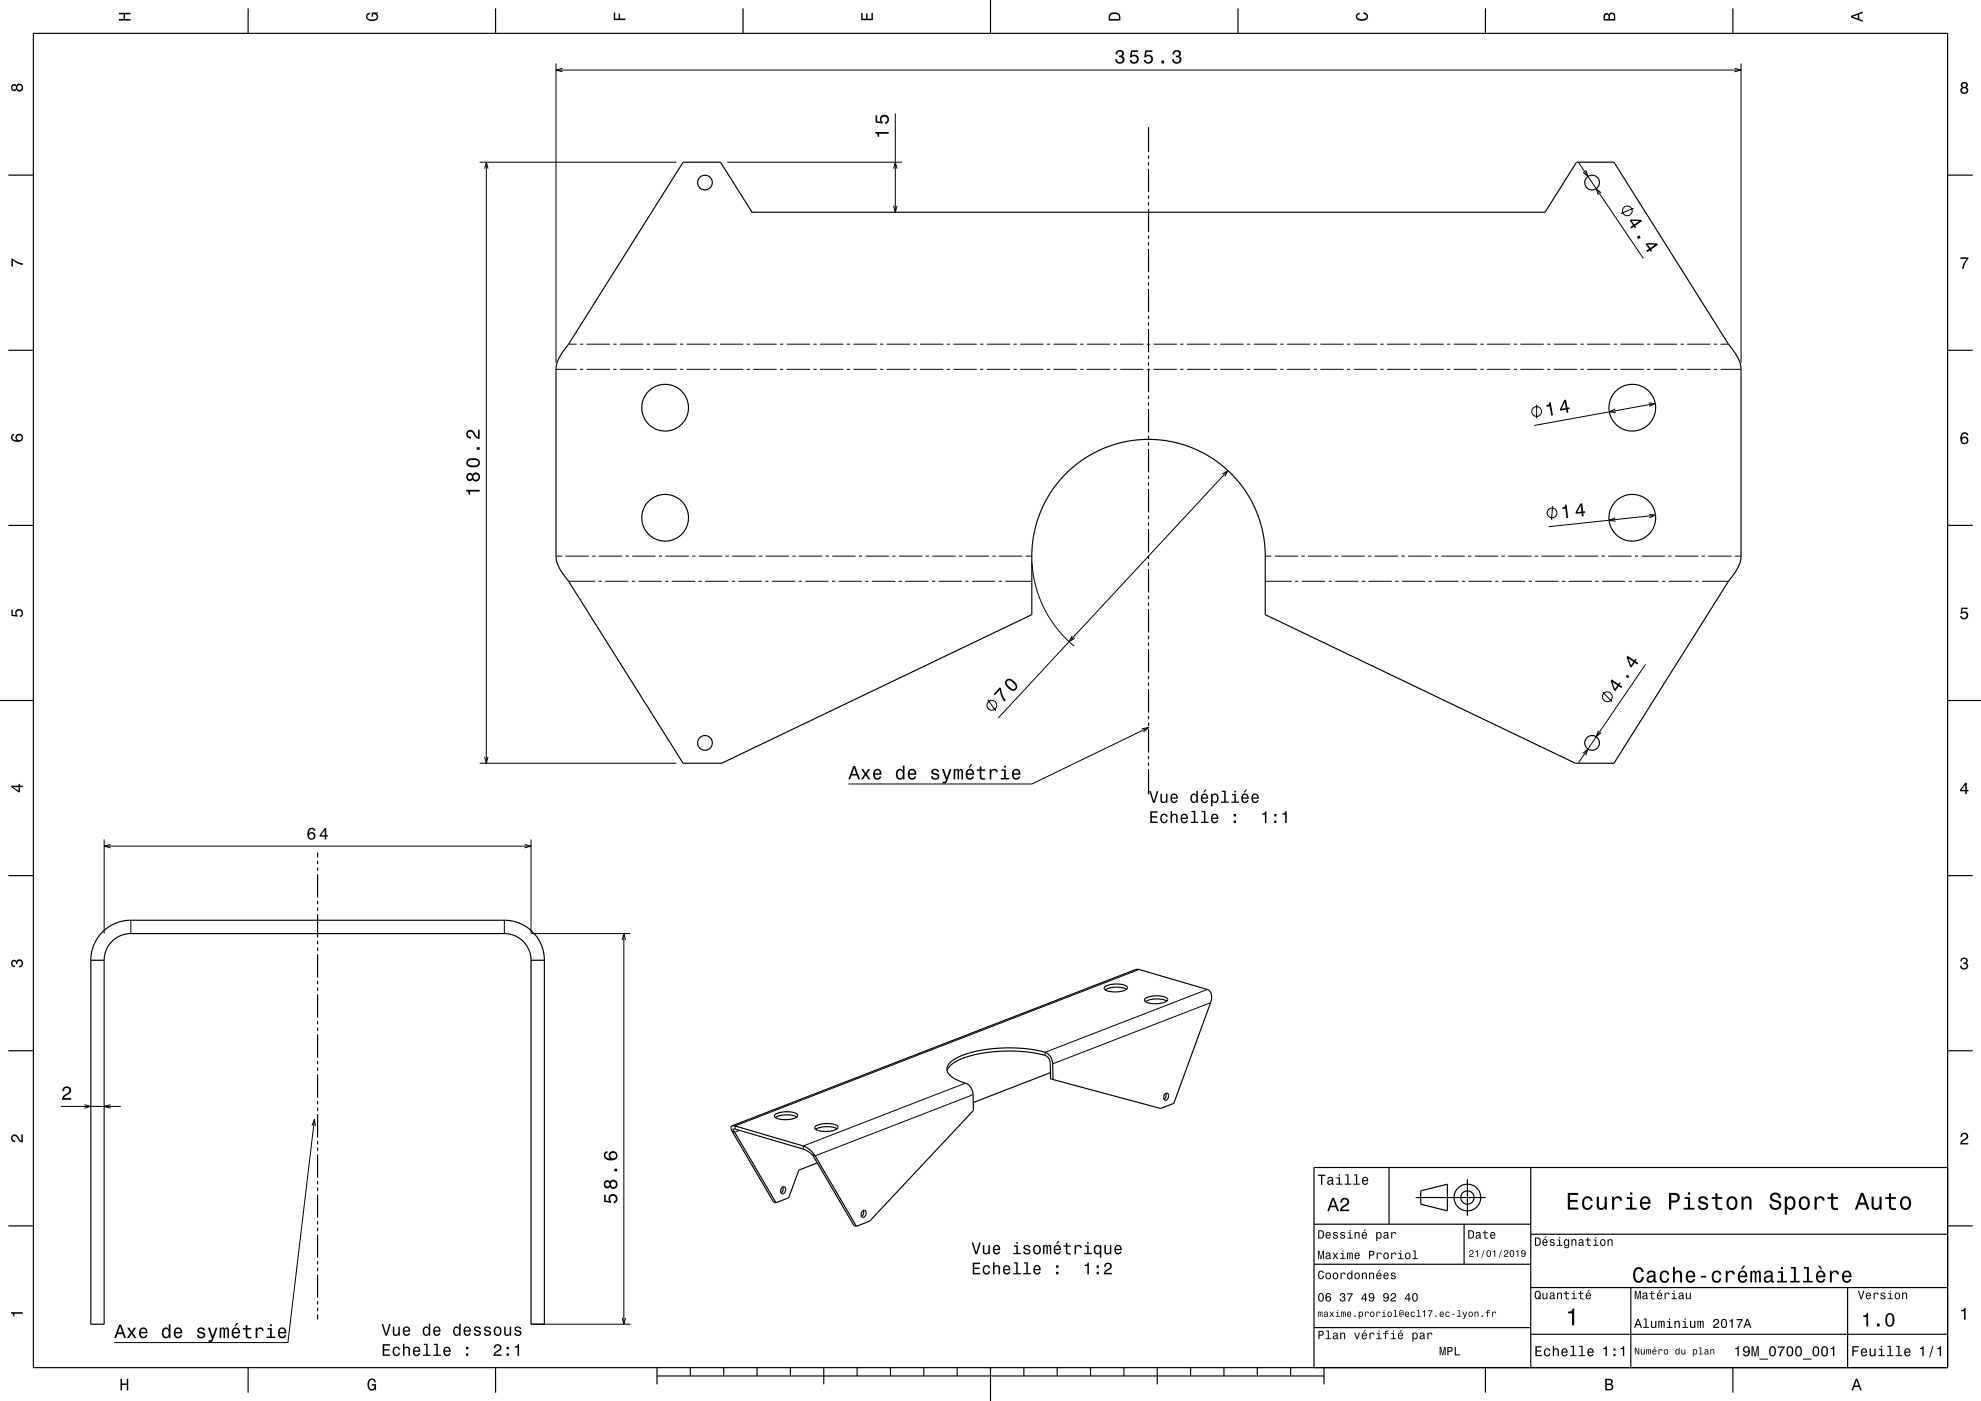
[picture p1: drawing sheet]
<svg xmlns="http://www.w3.org/2000/svg" width="594mm" height="420mm" viewBox="0 0 594 420" stroke-linecap="round" stroke-linejoin="round" font-family="sans-serif">
<g fill="none" stroke="#000" stroke-width=".3">
<path d="M166.7 19v89.7M522.1 19v89.7M166.7 21h355.4M168.7 20.5l-2 .5 2 .5M268.5 34v29.6M520.1 20.5l2 .5-2 .5M143.8 48.6h59M145.3 50.6l.5-2 .5 2M145.8 48.6v180.2M218.1 48.6h52.4M267.9 50.6l.6-2 .5 2M473.4 48.8l19.3 28.7"/>
<path d="M475.5 51l.7 1.9-1.6-1.3M480.1 57.9l-1.5-1.3 .7 1.8M267.9 61.7l.6 1.9 .5-1.9M489.8 62.4l-3.7 1.6M166.7 110.7h6.2M170.5 103.2h2.4M173.9 103.2h1M173.9 110.7h1M175.9 103.2h7M175.9 110.7h7M183.9 103.2h1M183.9 110.7h1"/>
<path d="M185.9 103.2h7M185.9 110.7h7M193.9 103.2h1M193.9 110.7h1M195.9 103.2h7M195.9 110.7h7M203.9 103.2h1M203.9 110.7h1M205.9 103.2h7M205.9 110.7h7M213.9 103.2h1M213.9 110.7h1"/>
<path d="M215.9 103.2h7M215.9 110.7h7M223.9 103.2h1M223.9 110.7h1M225.9 103.2h7M225.9 110.7h7M233.9 103.2h1M233.9 110.7h1M235.9 103.2h7M235.9 110.7h7M243.9 103.2h1M243.9 110.7h1"/>
<path d="M245.9 103.2h7M245.9 110.7h7M253.9 103.2h1M253.9 110.7h1M255.9 103.2h7M255.9 110.7h7M263.9 103.2h1M263.9 110.7h1M265.9 103.2h7M265.9 110.7h7M273.9 103.2h1M273.9 110.7h1"/>
<path d="M275.9 103.2h7M275.9 110.7h7M283.9 103.2h1M283.9 110.7h1M285.9 103.2h7M285.9 110.7h7M293.9 103.2h1M293.9 110.7h1M295.9 103.2h7M295.9 110.7h7M303.9 103.2h1M303.9 110.7h1"/>
<path d="M305.9 103.2h7M305.9 110.7h7M313.9 103.2h1M313.9 110.7h1M315.9 103.2h7M315.9 110.7h7M323.9 103.2h1M323.9 110.7h1M325.9 103.2h7M325.9 110.7h7M333.9 103.2h1M333.9 110.7h1"/>
<path d="M335.9 103.2h7M335.9 110.7h7M343.9 103.2h1M343.9 110.7h1M345.9 103.2h7M345.9 110.7h7M353.9 103.2h1M353.9 110.7h1M355.9 103.2h7M355.9 110.7h7M363.9 103.2h1M363.9 110.7h1"/>
<path d="M365.9 103.2h7M365.9 110.7h7M373.9 103.2h1M373.9 110.7h1M375.9 103.2h7M375.9 110.7h7M383.9 103.2h1M383.9 110.7h1M385.9 103.2h7M385.9 110.7h7M393.9 103.2h1M393.9 110.7h1"/>
<path d="M395.9 103.2h7M395.9 110.7h7M403.9 103.2h1M403.9 110.7h1M405.9 103.2h7M405.9 110.7h7M413.9 103.2h1M413.9 110.7h1M415.9 103.2h7M415.9 110.7h7M423.9 103.2h1M423.9 110.7h1"/>
<path d="M425.9 103.2h7M425.9 110.7h7M433.9 103.2h1M433.9 110.7h1M435.9 103.2h7M435.9 110.7h7M443.9 103.2h1M443.9 110.7h1M445.9 103.2h7M445.9 110.7h7M453.9 103.2h1M453.9 110.7h1"/>
<path d="M455.9 103.2h7M455.9 110.7h7M463.9 103.2h1M463.9 110.7h1M465.9 103.2h7M465.9 110.7h7M473.9 103.2h1M473.9 110.7h1M475.9 103.2h7M475.9 110.7h7M483.9 103.2h1M483.9 110.7h1"/>
<path d="M485.9 103.2h7M485.9 110.7h7M493.9 103.2h1M493.9 110.7h1M495.9 103.2h7M495.9 110.7h7M503.9 103.2h1M503.9 110.7h1M505.9 103.2h7M505.9 110.7h7M513.9 103.2h1M513.9 110.7h1"/>
<path d="M515.9 103.2h2.4M515.9 110.7h6.2M460.8 121.3l-.1 4.1M484.4 122.6l-1.8 .9 1.9 .1M494.3 120.8l2 .2-1.8 .8M496.3 121l-36.3 6.6M366.5 142.1l1.7-1-.9 1.7M368.2 141.1l-68.9 74.1M465.6 151.7l-.4 4.1M484.3 155.2l-1.8 .8 2 .3M494.4 154.2l2 .3-1.9 .7M496.4 154.5l-32 3.4"/>
<path d="M166.7 166.7h1.9M169.6 166.7h7M170.5 174.3h7.9M177.6 166.7h1M179.4 174.3h1M179.6 166.7h7M181.4 174.3h7M187.6 166.7h1M189.4 174.3h1M189.6 166.7h7M191.4 174.3h7M197.6 166.7h1"/>
<path d="M199.4 174.3h1M199.6 166.7h7M201.4 174.3h7M207.6 166.7h1M209.4 174.3h1M209.6 166.7h7M211.4 174.3h7M217.6 166.7h1M219.4 174.3h1M219.6 166.7h7M221.4 174.3h7M227.6 166.7h1"/>
<path d="M229.4 174.3h1M229.6 166.7h7M231.4 174.3h7M237.6 166.7h1M239.4 174.3h1M239.6 166.7h7M241.4 174.3h7M247.6 166.7h1M249.4 174.3h1M249.6 166.7h7M251.4 174.3h7M257.6 166.7h1"/>
<path d="M259.4 174.3h1M259.6 166.7h7M261.4 174.3h7M267.6 166.7h1M269.4 174.3h1M269.6 166.7h7M271.4 174.3h7M277.6 166.7h1M279.4 174.3h1M279.6 166.7h7M281.4 174.3h7M287.6 166.7h1"/>
<path d="M289.4 174.3h1M289.6 166.7h7M291.4 174.3h7M297.6 166.7h1M299.4 174.3h1M299.6 166.7h7M301.4 174.3h8M307.6 166.7h1.8M309.4 168.7l.5 3.7 .7 3.5 1.2 3.5 1.5 3.4 1.9 3.3 1.8 2.4 2.5 2.8 2.6 2.4M379.4 166.7h1.8M379.4 174.3h7.9M382.2 166.7h7"/>
<path d="M388.3 174.3h1M390.2 166.7h1M390.3 174.3h7M392.2 166.7h7M398.3 174.3h1M400.2 166.7h1M400.3 174.3h7M402.2 166.7h7M408.3 174.3h1M410.2 166.7h1M410.3 174.3h7M412.2 166.7h7"/>
<path d="M418.3 174.3h1M420.2 166.7h1M420.3 174.3h7M422.2 166.7h7M428.3 174.3h1M430.2 166.7h1M430.3 174.3h7M432.2 166.7h7M438.3 174.3h1M440.2 166.7h1M440.3 174.3h7M442.2 166.7h7"/>
<path d="M448.3 174.3h1M450.2 166.7h1M450.3 174.3h7M452.2 166.7h7M458.3 174.3h1M460.2 166.7h1M460.3 174.3h7M462.2 166.7h7M468.3 174.3h1M470.2 166.7h1M470.3 174.3h7M472.2 166.7h7"/>
<path d="M478.3 174.3h1M480.2 166.7h1M480.3 174.3h7M482.2 166.7h7M488.3 174.3h1M490.2 166.7h1M490.3 174.3h7M492.2 166.7h7M498.3 174.3h1M500.2 166.7h1M500.3 174.3h7M502.2 166.7h7"/>
<path d="M508.3 174.3h1M510.2 166.7h1M510.3 174.3h8M512.2 166.7h7M520.2 166.7h1.9M321.5 190.6l-.9 1.8 1.7-1.1M493.4 199.2l-20.1 29.5M296.2 209.8l2.4 3.3M342.4 218.5l2-.4-1.5 1.3M344.4 218.1l-35 16.9h-55M479.3 219l-.7 1.9 1.5-1.3M480.5 207.4l2.9 3"/>
<path d="M143.8 228.8h59M145.3 226.9l.5 1.9 .5-1.9M474.6 225.8l1.5-1.3-.6 1.9M31.2 251.7v28.2M31.2 253.7h128M33.2 253.1l-2 .6 2 .5M157.3 253.1l1.9 .6-1.9 .5M159.2 251.7v28.2h29.9M39.2 275.9v4M151.2 275.9v4M187.1 279.9v117.1M186.5 281.8l.6-1.9 .5 1.9"/>
<path d="M341.5 290.6l-121.1 46.9v1M362 296.6l-48.6 18.9v.9M363 300.6l-47.4 18.3M18.3 331.7h17.9M25.3 331.2l1.9 .5-1.9 .5M33.2 331.2l-2 .5 2 .5M93.5 337.4l.8-1.8 .3 2M94.3 335.6l-8 66.9h-52M221.7 338.9l-1.4 .5M289.5 324.7l-48.6 18.8v1M291.8 328.2l-47.4 18.3M159.2 397h29.9"/>
<path d="M186.5 395.1l.6 1.9 .5-1.9"/>
<circle cx="487.9" cy="63.2" r="1.46"/>
<circle cx="460.8" cy="123.4" r="1.46"/>
<circle cx="465.4" cy="153.8" r="1.46"/>
<circle cx="297.4" cy="211.5" r="1.46"/>
<circle cx="482" cy="208.9" r="1.47"/>
</g>
<g fill="none" stroke="#000" stroke-width=".35">
<path d="M10 10h574v400h-574zM74.4 2.5v7.5M148.6 2.5v7.5M222.8 2.5v7.5M297 0v10M371.2 2.5v7.5M445.4 2.5v7.5M519.6 2.5v7.5M344.4 38.1v7.5M2.5 52.5h7.5M204.8 48.6h11.3l9.4 15h237.8l9.4-15h11.2l34.4 54.6a12.3 12.3 0 0 1 3.8 7.5l-.1 56.6a13 13 0 0 1-3.7 7l-34.4 54.5h-11.5l-93-44.5v-17.8l-.2-3.8-.5-2.9-1-3.7-1.3-3.5-1.4-2.9-2-3.2-2.3-2.9-2.8-2.8-3-2.4-3.5-2.3-3.4-1.6-3.5-1.3-3.9-.9-4.7-.5-4.5 .1-5.2 .8-4.5 1.4-4.3 2-3.8 2.5-3.6 3-3 3.4-2.5 3.5-2 3.7-1.5 4-1 3.9-.6 5.9v18.3l-93 44.5h-11.6l-34.3-54.5a12.5 12.5 0 0 1-3.8-7.6l.1-56.8a13.7 13.7 0 0 1 3.7-6.7zM344.4 46.6v1"/>
<path d="M344.4 48.6v1M344.4 50.6v7M344.4 58.6v1M584 52.5h7.5M344.4 60.6v1M344.4 62.6v7M344.4 70.6v1M344.4 72.6v1M344.4 74.6v7M344.4 82.6v1M344.4 84.6v1M344.4 86.6v7"/>
<path d="M344.4 94.6v1M344.4 96.6v1M344.4 98.6v7M2.5 105h7.5M344.4 106.6v1M344.4 108.6v1M344.4 110.6v7M344.4 118.6v1M584 105h7.5M344.4 120.6v1M344.4 122.6v7M344.4 130.6v1"/>
<path d="M344.4 132.6v1M344.4 134.6v7M2.5 157.5h7.5M344.4 142.6v1M344.4 144.6v1M344.4 146.6v7M344.4 154.6v1M344.4 156.6v1M344.4 158.6v7M584 157.5h7.5M344.4 166.6v1M344.4 168.6v1"/>
<path d="M344.4 170.6v7M344.4 178.6v1M344.4 180.6v1M344.4 182.6v7M344.4 190.6v1M344.4 192.6v1M344.4 194.6v7M0 210h10M344.4 202.6v1M344.4 204.6v1M344.4 206.6v7M344.4 214.6v1"/>
<path d="M344.4 216.6v1M344.4 218.6v7M584 210h10M344.4 230.6v7.5M344.4 226.6v1M344.4 228.6v1M95.2 255.6v1.5M95.2 258.1v1M2.5 262.5h7.5M95.2 260.1v1M95.2 262.1v7M95.2 270.1v1"/>
<path d="M95.2 272.1v1M95.2 274.1v7M584 262.5h7.5M27.2 287.9l.3-2.6 .7-2.1 1.1-2 1.6-1.9 1.7-1.4 2.2-1.2 1.9-.6 2.5-.2h113.1l2.2 .4 2.1 .9 1.9 1.2 1.7 1.5 1.3 1.8 1 2 .6 2.2 .1 2M27.2 287.9v109.1h4v-109.1M27.2 287.9h4M31.2 287.9a8 8 0 0 1 8-8h112a8 8 0 0 1 8 8M95.2 282.1v1M95.2 284.1v1M95.2 286.1v7M95.2 294.1v1M95.2 296.1v1"/>
<path d="M95.2 298.1v7M159.2 287.9v109.1h4v-109.1M159.2 287.9h4M331.3 295.9a6.9 6.9 0 0 1 6.7-.1 1.06 1.06 0 0 1-1.2 1.3l-2.8 .3a2.81 2.81 0 0 1-2.9-1.2zM337.7 296.6l-1.1-.5-2.1-.2a5.8 5.8 0 0 0-3.1 .8M343.3 299.4a6.9 6.9 0 0 1 6.8 0 1.06 1.06 0 0 1-1.3 1.2l-2.8 .3a2.82 2.82 0 0 1-2.8-1.1zM2.5 315h7.5M95.2 306.1v1M95.2 308.1v1M95.2 310.1v7M95.2 318.1v1M349.9 300.1l-1.4-.5-1.9-.1a5.8 5.8 0 0 0-3.1 .8"/>
<path d="M584 315h7.5M95.2 320.1v1M95.2 322.1v7M95.2 330.1v1M95.2 332.1v1M95.2 334.1v7M219.5 337.5h.9l20.5 6a7.1 7.1 0 0 1 3.5 3M219.5 337.5a1.14 1.14 0 0 0 .1 1.7M219.6 339.2l12.3 21.1 .8 .3M219.6 339.2l.7 .2M220.3 339.4a.61 .61 0 0 1-.4-1l21 6.1 1.3 .7 1.5 1.1M220.3 339.4l12.4 21.2"/>
<path d="M232.4 334.2a6.9 6.9 0 0 1 6.7-.1 1.06 1.06 0 0 1-1.2 1.2l-2.8 .4a2.82 2.82 0 0 1-2.9-1.2zM238.9 334.9l-1.4-.5-1.9-.2a5.8 5.8 0 0 0-3.1 .8M244.5 337.7a6.9 6.9 0 0 1 6.7 0 1.06 1.06 0 0 1-1.2 1.2l-2.8 .3a2.8 2.8 0 0 1-2.9-1.2zM251 338.4l-1.4-.5-1.9-.1a5.8 5.8 0 0 0-3.1 .8M284 321l.9-1.5 2.2-1.5 3-1.2 4-1 4.5-.6 4.2-.1 4.9 .2 3.7 .6a3.4 3.4 0 0 1 3.4 2.3l.2 5.2 .8 .2M315 321.6l-23.2 8.9M315.8 323.6l32.2 8.7 4-1.5 11-30.2a2.79 2.79 0 0 0-1-4l-20.5-6-1 .1-121 46.8M315.8 323.6l-.2-4.7a3.9 3.9 0 0 0-4-3.9l-5.8-.8h-6.2l-6 .8-5 1.3-1.9 1-1.5 1-.9 1-.4 1.1 .2 1 .8 1 1.4 1 1.9 .9a4 4 0 0 1 3.6 3.9l.1 4.7-31.2 33.2-3.9 1.5M349.3 328a.72 .72 0 0 1 1-.1 .72 .72 0 0 1 0 1.1 .78 .78 0 0 1-.9 .8 .78 .78 0 0 1-.4-1.2zM349.5 327.8h.1a1.49 1.49 0 0 1-.6 1.8M95.2 342.1v1M95.2 344.1v1"/>
<path d="M95.2 346.1v7M95.2 354.1v1M95.2 356.1v1M95.2 358.1v7M234.5 356a.72 .72 0 0 1 1 0 .72 .72 0 0 1 0 1 .78 .78 0 0 1-.9 .9 .78 .78 0 0 1-.5-1.3zM234.7 355.8l.1 .1a1.49 1.49 0 0 1-.6 1.7M243.7 346.3l12.4 21.1 .7 .2M243.7 346.3l.7 .2M244.4 346.5l12.4 21.1M245.1 348.6l-5.6 2.2-3 8.3-3.8 1.5M416.5 350v17M424.5 359h21"/>
<path d="M426 357l8-2v8l-8-2zM440 353.5v11M459 350v60M584 350h-190v60M2.5 367.5h7.5M95.2 366.1v1M95.2 368.1v1M95.2 370.1v7M95.2 378.1v1M258.6 363.1a.72 .72 0 0 1 1 0 .72 .72 0 0 1 .1 1 .78 .78 0 0 1-1 .8 .78 .78 0 0 1-.4-1.2zM258.9 362.9v.1a1.49 1.49 0 0 1-.6 1.7M394 367h65"/>
<path d="M394 379h65M439 367v12M459 370h125M584 367.5h7.5M95.2 380.1v1M95.2 382.1v7M95.2 390.1v1M95.2 392.1v1M95.2 394.1v1.5M394 398h65M459 386h125M489 386v24"/>
<path d="M554 386v24M74.4 410v7.5M148.6 410v7.5M197 412.5h200M197 410v5M207 410v2.5M217 410v2.5M227 410v2.5M237 410v2.5M247 410v5M257 410v2.5M267 410v2.5"/>
<path d="M277 410v2.5M287 410v2.5M297 410v10M307 410v2.5M317 410v2.5M327 410v2.5M337 410v2.5M347 410v5M357 410v2.5M367 410v2.5M377 410v2.5M387 410v2.5"/>
<path d="M397 410v5M445.4 410v7.5M459 400h125M519.6 410v7.5"/>
<circle cx="211.4" cy="54.7" r="2.2"/>
<circle cx="477.4" cy="54.7" r="2.2"/>
<circle cx="199.4" cy="122.2" r="7"/>
<circle cx="489.4" cy="122.2" r="7"/>
<circle cx="199.4" cy="155.2" r="7"/>
<circle cx="489.4" cy="155.2" r="7"/>
<circle cx="211.4" cy="222.7" r="2.2"/>
<circle cx="477.4" cy="222.7" r="2.2"/>
<circle cx="440" cy="359" r="2"/>
<circle cx="440" cy="359" r="4"/>
</g>
<g fill="#000">
<path d="M35.6 3.8h3.5v.5h-1.6v1.4h1.6v.5h-3.5v-.5h1.5v-1.4h-1.5z" fill-rule="evenodd"/>
<path d="M110 4.2l.9-.4v.5l-.3 .1a.68 .68 0 0 0-.5 .6 .68 .68 0 0 0 .4 .6 1.68 1.68 0 0 0 2.5-.6 .92 .92 0 0 0-1.1-.8v.8h-.5v-1.3h1.9v.3l-.4 .1 .4 .4a1.19 1.19 0 0 1-.9 1.7 1.9 1.9 0 0 1-2.7-1.2z" fill-rule="evenodd"/>
<path d="M184 3.8h.5v1.8h1v-1.5h.4v1.5h1.6v.4h-3.5z" fill-rule="evenodd"/>
<path d="M258.2 3.9h.5v1.7h1v-1.6h.4v1.6h1.2v-1.8h.4v2.3h-3.5z" fill-rule="evenodd"/>
<path d="M332.9 4a2.21 2.21 0 0 0-.5 2.2h3.5v-1.2a1.92 1.92 0 0 0-3-1zM333.2 4.4l.4-.2a1.45 1.45 0 0 1 1.9 .8v.7h-2.6v-1z" fill-rule="evenodd"/>
<path d="M334.8 15.3l-.3 1h.5a.71 .71 0 0 1 .4-.9 .71 .71 0 0 1 .9 .3 .71 .71 0 0 1-.3 1h-.5v.5a.82 .82 0 0 1 1.1 .5 .82 .82 0 0 1-.6 1 .82 .82 0 0 1-1-.6l-.1-.3h-.5a1.34 1.34 0 0 0 1.7 1.3 1.34 1.34 0 0 0 .7-2.1l-.3-.1a1.11 1.11 0 0 0 .3-1.6 1.11 1.11 0 0 0-1.6-.2zM339.1 15.1l-.3 2.1h.5a.91 .91 0 0 1 1.4-.3 .91 .91 0 0 1-.1 1.5 .91 .91 0 0 1-1.4-.4h-.5a1.38 1.38 0 0 0 1.7 1.2 1.38 1.38 0 0 0 .9-1.9 1.38 1.38 0 0 0-2-.7l.2-1h1.8v-.5zM343.4 15.1l-.3 2.1h.4a.91 .91 0 0 1 1.4-.3 .91 .91 0 0 1 0 1.5 .91 .91 0 0 1-1.4-.4h-.5a1.38 1.38 0 0 0 1.7 1.2 1.38 1.38 0 0 0 .9-1.9 1.38 1.38 0 0 0-2-.7l.2-1h1.7v-.5zM348.3 18.1v.9h.8v-.9zM351.9 15.3l-.3 1h.5a.71 .71 0 0 1 .4-.9 .71 .71 0 0 1 .9 .3 .71 .71 0 0 1-.3 1h-.5v.5a.82 .82 0 0 1 1 .5 .82 .82 0 0 1-.5 1 .82 .82 0 0 1-1-.6l-.1-.3h-.5a1.34 1.34 0 0 0 1.7 1.3 1.34 1.34 0 0 0 .7-2.1l-.3-.1a1.11 1.11 0 0 0 .3-1.6 1.11 1.11 0 0 0-1.6-.2z" fill-rule="evenodd"/>
<path d="M406.8 4.2l.9-.4v.4l-.3 .1a.66 .66 0 0 0-.4 .6 .66 .66 0 0 0 .3 .6l.5 .2a1.58 1.58 0 0 0 2-.7 .89 .89 0 0 0-1-.8v-.5a1.24 1.24 0 0 1 1.4 1.1 1.24 1.24 0 0 1-1 1.4 1.93 1.93 0 0 1-2.7-1.2z" fill-rule="evenodd"/>
<path d="M481.1 4.2l-.3 2h3.5v-1.3a.98 .98 0 0 0-.7-1.1 .98 .98 0 0 0-1.2 .6 .83 .83 0 0 0-1.3-.2zM481.4 4.5l.4-.1 .4 .1 .1 1.2h-1zM482.9 4.4l.4-.2a.58 .58 0 0 1 .6 .7v.8h-1.2z" fill-rule="evenodd"/>
<path d="M555 4.7v.6l3.5 1.2v-.4l-1-.4v-1.4l1-.4v-.4zM555.5 5l1.6-.5v1z" fill-rule="evenodd"/>
<path d="M3.6 25.5a1 1 0 0 0-.1 1.5 1 1 0 0 0 1.4-.1 1.09 1.09 0 0 0 1.7 .2 1.09 1.09 0 0 0 0-1.7 1.09 1.09 0 0 0-1.7 .2l-.7-.4zM5.1 26.3a.75 .75 0 0 1 1.5 0 .75 .75 0 0 1-1.5 0zM3.7 26.3a.6 .6 0 0 1 1.2 0 .6 .6 0 0 1-1.2 0z" fill-rule="evenodd"/>
<path d="M588.2 24.8l-.2 .3a.8 .8 0 0 0 .4 1.1 1.09 1.09 0 0 0-.2 1.6 1.09 1.09 0 0 0 1.6 0 1.09 1.09 0 0 0-.2-1.6 .95 .95 0 0 0 .3-1.4 .95 .95 0 0 0-1.4-.2zM588.3 27.1a.71 .71 0 0 1 1.4 0 .71 .71 0 0 1-1.4 0zM588.4 25.5a.6 .6 0 0 1 1.2 0 .6 .6 0 0 1-1.2 0z" fill-rule="evenodd"/>
<path d="M262.4 39.6v.4a.88 .88 0 0 1 .8 1h.4v-.9h2.9v-.5zM262.5 34.6v2.1l2.2 .3v-.4a.91 .91 0 0 1-.3-1.4 .91 .91 0 0 1 1.4 0 .91 .91 0 0 1-.4 1.4v.6a1.38 1.38 0 0 0 1.2-1.8 1.38 1.38 0 0 0-1.9-.9 1.38 1.38 0 0 0-.6 2l-1.1-.2v-1.7z" fill-rule="evenodd"/>
<path d="M3.4 77.5h.4a5.3 5.3 0 0 0 3 1.4v.6a5.2 5.2 0 0 1-2.9-1.5v1.9h-.5z" fill-rule="evenodd"/>
<path d="M488.7 66.1l.9 1.4-.8 .6 .3 .4 .8-.5 .3 .4 .4-.2-.3-.5 2.1-1.4-.3-.4-3-.1zM489.3 66.2l2.2 .1-1.5 1zM490.8 71l.5 .7 .7-.5-.5-.7zM493.4 73.1l1 1.5-.8 .6 .3 .4 .8-.6 .3 .5 .4-.3-.3-.4 2-1.4-.3-.4-2.9-.1zM494.1 73.3h2.2l-1.5 1z" fill-rule="evenodd"/>
<path d="M587.8 77.2h2.4v.4a5.2 5.2 0 0 0-1.4 3h-.5a5.2 5.2 0 0 1 1.4-3h-1.9z" fill-rule="evenodd"/>
<path d="M3.6 130.4a1.44 1.44 0 0 0 .1 1.6 1.44 1.44 0 0 0 1.6 .5 1.26 1.26 0 0 0 1.6-1 1.26 1.26 0 0 0-1.1-1.5 1.11 1.11 0 0 0-1.1 .7 1.11 1.11 0 0 0 .3 1.3 1.03 1.03 0 0 1-1.3-.9l.2-.4 .4-.2v-.5zM5 131.2a.75 .75 0 0 1 1.5 0 .75 .75 0 0 1-1.5 0z" fill-rule="evenodd"/>
<path d="M464.6 120.6a.88 .88 0 0 1-1 1l.1 .4 .9-.2 .5 2.8 .6-.1-.8-4zM469.1 119.9l-1.3 2.7 .1 .5 1.7-.3 .2 1 .5-.1-.2-1 .6-.1-.1-.5-.6 .1-.4-2.4zM469.2 120.6l.3 1.7-1.3 .3z" fill-rule="evenodd"/>
<path d="M588.3 129.8a2.4 2.4 0 0 0 .2 3.3 1.16 1.16 0 0 0 1.5-.4 1.16 1.16 0 0 0-.2-1.5 1.16 1.16 0 0 0-1.5 0 1.02 1.02 0 0 1 .8-1.2l.5 .1 .1 .4h.5a1.12 1.12 0 0 0-.7-.9 1.12 1.12 0 0 0-1.2 .2zM588.3 132a.75 .75 0 0 1 1.5 0 .75 .75 0 0 1-1.5 0z" fill-rule="evenodd"/>
<path d="M139.8 146.8v.4a.88 .88 0 0 1 .8 1.1h.4v-.9h2.8v-.6zM140.1 142.1a1.21 1.21 0 0 0-.2 1.5 1.21 1.21 0 0 0 1.4 .5l.4-.4a1.27 1.27 0 0 0 1.7 .5 1.27 1.27 0 0 0 .4-1.8 1.18 1.18 0 0 0-1-.8 1.18 1.18 0 0 0-1.1 .7l-.4-.4-.5-.1zM141.9 143a.81 .81 0 0 1 1.6 0 .81 .81 0 0 1-1.6 0zM140.2 143a.7 .7 0 0 1 1.4 0 .7 .7 0 0 1-1.4 0zM140.3 137.7a1.29 1.29 0 0 0-.5 1.4 1.29 1.29 0 0 0 1.2 .9 2.17 2.17 0 0 0 2.9-1.3 1.62 1.62 0 0 0-2-1.4zM140.4 138.3a2.7 2.7 0 0 1 3 0v.8a2.7 2.7 0 0 1-3 0zM143 134.1v.7h.8v-.7zM140.1 129.2a1.37 1.37 0 0 0-.2 1.5 1.37 1.37 0 0 0 1.3 .8v-.5a.81 .81 0 0 1-.9-.6 .81 .81 0 0 1 .6-1 .81 .81 0 0 1 .9 .6l.2 .3a1.88 1.88 0 0 0 1.8 1.3v-2.8h-.5v2.2l-.5-.3-.5-1a1.31 1.31 0 0 0-2.2-.5z" fill-rule="evenodd"/>
<path d="M468.4 152.2v.4l1-.1 .3 2.8h.5l-.4-4h-.4a.88 .88 0 0 1-1 .9zM473.9 150.9l-1.5 2.6 .1 .5 1.7-.2 .1 1h.6l-.2-1 .6-.1v-.4h-.6l-.3-2.4zM474 151.6l.2 1.8-1.3 .1z" fill-rule="evenodd"/>
<path d="M3.4 182.8h.4v1.5l1 .1a1.21 1.21 0 0 1 .5-1.7 1.21 1.21 0 0 1 1.7 .8 1.21 1.21 0 0 1-1.1 1.5v-.5a.8 .8 0 0 0 .4-1.2 .8 .8 0 0 0-1.3 0 .8 .8 0 0 0 .3 1.2v.4l-1.9-.3z" fill-rule="evenodd"/>
<path d="M588.1 182.2h1.9v.4h-1.5l-.2 .9a1.21 1.21 0 0 1 1.8 .6 1.21 1.21 0 0 1-.8 1.6 1.21 1.21 0 0 1-1.6-1h.5a.8 .8 0 0 0 1.2 .3 .8 .8 0 0 0 .1-1.2 .8 .8 0 0 0-1.2 .2h-.4z" fill-rule="evenodd"/>
<path d="M299.8 206l-1.9 2.1 .4 .3 1.5-1.6a5.9 5.9 0 0 0 1.4 3.5l.4-.4a6 6 0 0 1-1.4-3.5zM301.7 203.9a1.64 1.64 0 0 0 .5 2.4 1.62 1.62 0 0 0 2.5 .4 1.62 1.62 0 0 0-.6-2.4 1.73 1.73 0 0 0-2.4-.4zM302 204.2l.4-.2a2.71 2.71 0 0 1 2.1 2l-.5 .6a2.71 2.71 0 0 1-2.2-2.1z" fill-rule="evenodd"/>
<path d="M483.2 203.7l-.3 .4 1 2.8 .4 .3 1-1.5 .9 .6 .2-.4-.8-.6 .4-.5-.4-.2-.4 .4zM483.5 204.5l1.5 1-.8 1zM487.9 202.2l-.4 .7 .7 .5 .4-.7zM488 196.6l-.3 .4 1 2.8 .5 .3 .9-1.4 .9 .5 .3-.4-.9-.6 .4-.4-.4-.3-.3 .5zM488.3 197.4l1.5 1-.8 1.1z" fill-rule="evenodd"/>
<path d="M3.4 235.5v.5l2.1 1.5h.5v-1.5h.8v-.5h-.8v-.5h-.4v.5zM4 236h1.6v1.1z" fill-rule="evenodd"/>
<path d="M255.8 229.7l-1.4 4h.5l.4-1.2h1.6l.4 1.2h.6l-1.5-4zM256.1 230.2l.6 1.8h-1.2zM258.2 230.6l1.1 1.5-1.1 1.6h.6l.8-1.2 .8 1.2h.6l-1.1-1.6 1-1.5h-.6l-.7 1.1-.8-1.1zM262.1 230.9a1.66 1.66 0 0 0-.3 1.9 1.66 1.66 0 0 0 1.7 .9l.6-.5 .2-.4h-.5l-.3 .4-.4 .1a.86 .86 0 0 1-.8-1h2a1.33 1.33 0 0 0-.5-1.6 1.33 1.33 0 0 0-1.7 .2zM262.5 231.1a.75 .75 0 0 1 .9-.1 .75 .75 0 0 1 .4 .8h-1.5zM269 230.9a1.8 1.8 0 0 0 .8 2.9l.5-.2 .4-.4v.5h.5v-4.2h-.5v1.5a1.02 1.02 0 0 0-1.7-.1zM269.3 231.2a.71 .71 0 0 1 .8-.3 .71 .71 0 0 1 .5 .7 1.04 1.04 0 0 1 .1 1.2 1.04 1.04 0 0 1-1.1 .4 1.58 1.58 0 0 1-.3-2zM272.5 230.9a1.66 1.66 0 0 0-.3 1.9 1.66 1.66 0 0 0 1.7 .9l.4-.2 .4-.7h-.5l-.3 .4-.4 .1a.86 .86 0 0 1-.8-1h2a1.33 1.33 0 0 0-.5-1.6 1.33 1.33 0 0 0-1.7 .2zM272.9 231.1a.76 .76 0 0 1 .9-.1 .76 .76 0 0 1 .4 .8h-1.5zM279.5 230.7a.86 .86 0 0 0-.2 1 .86 .86 0 0 0 .8 .5l.9 .3a.69 .69 0 0 1-.5 .9 .69 .69 0 0 1-.8-.7h-.5a1.18 1.18 0 0 0 1.4 1.1 1.18 1.18 0 0 0 .8-1.7l-1.5-.5a.61 .61 0 0 1 .5-.8 .61 .61 0 0 1 .7 .6h.5a1.24 1.24 0 0 0-2.1-.7zM282.5 230.6l1.1 3.2-.2 .5h-.8v.5a1.02 1.02 0 0 0 1.4-.7l1.3-3.5h-.5l-.9 2.5-.9-2.5zM286 230.6v3.1h.4v-2.1l.3-.7h.3l.1 .3v2.5h.5v-2.4l.4-.4 .3 .6v2.2h.5v-2.2a.79 .79 0 0 0-.7-1l-.6 .4-.5-.4-.6 .4v-.3zM291 229.2l-.6 .9h.4l.8-.9zM289.9 230.9a1.66 1.66 0 0 0-.3 1.9 1.66 1.66 0 0 0 1.6 .9l.4-.2 .4-.7h-.5l-.2 .4-.4 .1a.86 .86 0 0 1-.8-1h2a1.33 1.33 0 0 0-.6-1.6 1.33 1.33 0 0 0-1.6 .2zM290.3 231.1a.76 .76 0 0 1 .9-.1 .76 .76 0 0 1 .4 .8h-1.5zM293.8 229.8v.9h-.9v.4h.9v2.1a1.2 1.2 0 0 0 1.6 .5v-.4a.78 .78 0 0 1-1.1-.4v-1.8h1.1v-.4h-1.1v-.9zM296.8 230.6v3.1h.5v-1.8a.76 .76 0 0 1 .4-.9 .76 .76 0 0 1 .9 .3l.1 .2h.5a1.02 1.02 0 0 0-.8-1 1.02 1.02 0 0 0-1.2 .6v-.5zM300.3 230.7v.4h.8v2.1h-1.1v.5h2.6v-.5h-1v-2.5zM301.1 229.5v.6h.5v-.6zM303.8 230.9a1.66 1.66 0 0 0-.3 1.9 1.66 1.66 0 0 0 1.6 .9l.4-.2 .4-.7h-.5l-.2 .4-.5 .1a.86 .86 0 0 1-.8-1h2.1a1.33 1.33 0 0 0-.6-1.6 1.33 1.33 0 0 0-1.6 .2zM304.2 231.1a.76 .76 0 0 1 .9-.1 .76 .76 0 0 1 .4 .8h-1.6z" fill-rule="evenodd"/>
<path d="M344.6 237.2l1.1 3.5h.5l1.1-3.5h-.4l-.9 2.9-.9-2.9zM348 238v1.7a.89 .89 0 0 0 .6 1 .89 .89 0 0 0 1-.4v.4h.5v-2.7h-.5v1.5a.65 .65 0 0 1-.4 .8 .65 .65 0 0 1-.8-.3v-2zM351.2 238.3a1.45 1.45 0 0 0-.2 1.6 1.45 1.45 0 0 0 1.4 .8l.7-.8h-.4l-.6 .5a.76 .76 0 0 1-.7-1h1.8a1.17 1.17 0 0 0-.5-1.3 1.17 1.17 0 0 0-1.5 .2zM351.6 238.5l.2-.2a.67 .67 0 0 1 .7 .1 .67 .67 0 0 1 .2 .7h-1.3zM357.2 238.3a1.49 1.49 0 0 0-.3 1.5 1.49 1.49 0 0 0 1.3 .9l.5-.4v.4h.5v-3.6h-.5v1.3a.89 .89 0 0 0-1.5-.1zM357.6 238.5a.62 .62 0 0 1 .6-.2 .62 .62 0 0 1 .5 .6v.4a.83 .83 0 0 1-.7 1.1 1.19 1.19 0 0 1-.4-1.9zM361.3 236.7l-.5 .9h.3l.7-.9zM360.3 238.3a1.45 1.45 0 0 0-.2 1.6 1.45 1.45 0 0 0 1.4 .8l.7-.8h-.4l-.6 .5a.76 .76 0 0 1-.7-1h1.8a1.17 1.17 0 0 0-.5-1.3 1.17 1.17 0 0 0-1.5 .2zM360.7 238.5l.2-.2a.67 .67 0 0 1 .7 .1 .67 .67 0 0 1 .2 .7h-1.3zM363.1 238v3.7h.5v-1.4a.93 .93 0 0 0 1 .5 .93 .93 0 0 0 .7-.9 1.28 1.28 0 0 0 0-1.4 1.28 1.28 0 0 0-1.4-.5l-.3 .4v-.4zM363.8 238.5a.63 .63 0 0 1 .6-.2 .63 .63 0 0 1 .5 .6v.4a.84 .84 0 0 1-.6 1.1 1.19 1.19 0 0 1-.5-1.9zM366.4 237.1v.3h.7v2.9h-.9v.4h2.2v-.4h-.9v-3.2zM369.4 238.1v.3h.7v1.9h-.9v.4h2.3v-.4h-.9v-2.2zM370.1 237.1v.5h.5v-.5zM373.5 236.7l-.5 .9h.2l.8-.9zM372.5 238.3a1.45 1.45 0 0 0-.3 1.6 1.45 1.45 0 0 0 1.5 .8l.7-.8h-.5l-.6 .5a.76 .76 0 0 1-.7-1h1.8a1.16 1.16 0 0 0-.5-1.3 1.16 1.16 0 0 0-1.4 .2zM372.8 238.5l.2-.2a.67 .67 0 0 1 .7 .1 .67 .67 0 0 1 .3 .7h-1.4zM375.5 238.3a1.45 1.45 0 0 0-.2 1.6 1.45 1.45 0 0 0 1.4 .8l.7-.8h-.4l-.6 .5a.76 .76 0 0 1-.7-1h1.8a1.17 1.17 0 0 0-.5-1.3 1.17 1.17 0 0 0-1.5 .2zM375.9 238.5l.2-.2a.67 .67 0 0 1 .7 .1 .67 .67 0 0 1 .2 .7h-1.3z" fill-rule="evenodd"/>
<path d="M589.3 234.7l-1.6 2.1v.4h1.6v.9h.4v-.9h.5v-.4h-.5v-2.1zM589.3 235.2v1.6h-1.1z" fill-rule="evenodd"/>
<path d="M92.7 248.4a2.39 2.39 0 0 0 .2 3.3 1.16 1.16 0 0 0 1.5-.4 1.16 1.16 0 0 0-.2-1.5 1.16 1.16 0 0 0-1.6 0 1.02 1.02 0 0 1 .9-1.3l.4 .2 .2 .4h.5a1.12 1.12 0 0 0-.8-.9 1.12 1.12 0 0 0-1.1 .2zM92.6 250.6a.75 .75 0 0 1 1.5 0 .75 .75 0 0 1-1.5 0zM97.4 248.2l-1.6 2.2v.4h1.6v.9h.4v-.9h.5v-.4h-.5v-2.2zM97.4 248.8v1.6h-1.1z" fill-rule="evenodd"/>
<path d="M344.9 243.2v3.5h2.2v-.4h-1.7v-1.2h1.5v-.4h-1.5v-1.1h1.7v-.4zM348.2 244.3a1.45 1.45 0 0 0-.2 1.7 1.45 1.45 0 0 0 1.5 .7l.5-.5 .1-.4h-.4l-.4 .6a1.02 1.02 0 0 1-1-1 1.02 1.02 0 0 1 1-1.1l.4 .6h.4a1.09 1.09 0 0 0-.7-1 1.09 1.09 0 0 0-1.2 .4zM351 243.1v3.6h.4v-1.5a.63 .63 0 0 1 .6-.9 .63 .63 0 0 1 .7 .7v1.7h.4v-1.8a.88 .88 0 0 0-.6-.9 .88 .88 0 0 0-1.1 .4v-1.3zM354.3 244.3a1.45 1.45 0 0 0-.3 1.6 1.45 1.45 0 0 0 1.5 .9l.7-.9h-.5l-.6 .5a.76 .76 0 0 1-.7-.9h1.8a1.16 1.16 0 0 0-.5-1.4 1.16 1.16 0 0 0-1.4 .2zM354.6 244.5l.2-.1a.67 .67 0 0 1 .7 .1 .67 .67 0 0 1 .2 .6h-1.3zM357.3 243.1v.4h.7v2.8h-1v.4h2.3v-.4h-.9v-3.2zM360.3 243.1v.4h.7v2.8h-.9v.4h2.2v-.4h-.9v-3.2zM363.4 244.3a1.45 1.45 0 0 0-.3 1.6 1.45 1.45 0 0 0 1.5 .9l.7-.9h-.5l-.6 .5a.76 .76 0 0 1-.7-.9h1.8a1.16 1.16 0 0 0-.5-1.4 1.16 1.16 0 0 0-1.4 .2zM363.7 244.5l.2-.1a.67 .67 0 0 1 .7 .1 .67 .67 0 0 1 .3 .6h-1.4zM369.9 246v.7h.7v-.7zM369.9 244v.8h.7v-.8z" fill-rule="evenodd"/>
<path d="M378.5 243.9v.3h.8v2.5h.4v-3.5h-.3a.77 .77 0 0 1-.9 .7zM382.1 246v.7h.7v-.7zM382.1 244v.8h.7v-.8zM384.5 243.9v.3h.9v2.5h.4v-3.5h-.3a.77 .77 0 0 1-1 .7z" fill-rule="evenodd"/>
<path d="M3.6 288a.86 .86 0 0 1 1.4 .2 1.12 1.12 0 0 1 1.5-.5 1.12 1.12 0 0 1 .3 1.6l-.5 .6-.6 .1v-.4a.72 .72 0 0 0 .9-.7 .72 .72 0 0 0-.8-.8 .72 .72 0 0 0-.6 1h-.4a.62 .62 0 0 0-.4-.9 .62 .62 0 0 0-.8 .5 .62 .62 0 0 0 .5 .8h.4l-.1 .4a1.17 1.17 0 0 1-1-.6 1.17 1.17 0 0 1 .2-1.3z" fill-rule="evenodd"/>
<path d="M588.1 287.4a1.01 1.01 0 0 1 1.5-.2 1.01 1.01 0 0 1 0 1.5 1.12 1.12 0 0 1 .4 1.6 1.12 1.12 0 0 1-1.6 .3l-.6-.6-.1-.5h.5a.72 .72 0 0 0 .7 .9 .72 .72 0 0 0 .7-.8 .72 .72 0 0 0-.9-.6v-.4a.62 .62 0 0 0 .8-.4 .62 .62 0 0 0-.5-.8 .62 .62 0 0 0-.7 .5v.3h-.5z" fill-rule="evenodd"/>
<path d="M19 326a1.34 1.34 0 0 1 2.2 .4 1.34 1.34 0 0 1-1.1 1.9l-.9 .9h2.1v.5h-2.7a2.68 2.68 0 0 1 1.9-2.2 .79 .79 0 0 0-.3-1.3 .79 .79 0 0 0-1 .9h-.5z" fill-rule="evenodd"/>
<path d="M3.6 340.4a1.22 1.22 0 0 1 2 .7l.8 .9v-1.9h.4v2.4a2.76 2.76 0 0 1-2-1.8 .69 .69 0 0 0-1.1 .5 .69 .69 0 0 0 .9 .7v.5a1.18 1.18 0 0 1-1.2-.7 1.18 1.18 0 0 1 .2-1.3z" fill-rule="evenodd"/>
<path d="M395.2 352.2v.3h.9v2.7h.4v-2.7h.9v-.3zM398.3 353l-.3 .5h.4a.47 .47 0 0 1 .5-.4 .47 .47 0 0 1 .4 .6l-.2 .1a.78 .78 0 0 0-1.1 .4 .78 .78 0 0 0 .6 1l.8-.3 .1 .2 .5 .1v-.3l-.3-.1v-1.3a.87 .87 0 0 0-1.4-.5zM398.4 354.3l.9-.3v.4a.51 .51 0 0 1-.5 .5 .51 .51 0 0 1-.5-.5zM400.8 352.9v.3h.6v1.6h-.8v.4h2v-.4h-.8v-1.9zM401.4 352.1v.4h.4v-.4zM403.4 352.1v.3h.6v2.4h-.8v.4h1.9v-.4h-.7v-2.7zM406 352.1v.3h.6v2.4h-.8v.4h1.9v-.4h-.7v-2.7zM408.6 353.1a1.25 1.25 0 0 0-.2 1.4 1.25 1.25 0 0 0 1.2 .7l.6-.7-1.1 .4-.4-.8h1.6v-.2a.96 .96 0 0 0-.5-1 .96 .96 0 0 0-1.2 .2zM408.9 353.3l.7-.2 .3 .7h-1.2z" fill-rule="evenodd"/>
<path d="M588.2 339.9a1.18 1.18 0 0 1 1.9 .3 1.18 1.18 0 0 1-1 1.7l-.8 .8h1.9v.4h-2.4a2.75 2.75 0 0 1 1.8-2.1 .7 .7 0 0 0-.5-1 .7 .7 0 0 0-.8 .8h-.4z" fill-rule="evenodd"/>
<path d="M181.1 358.2v2.1l2.2 .3v-.4a.91 .91 0 0 1-.3-1.5 .91 .91 0 0 1 1.4 .1 .91 .91 0 0 1-.4 1.4v.5a1.38 1.38 0 0 0 1.2-1.7 1.38 1.38 0 0 0-1.9-.9 1.38 1.38 0 0 0-.6 2l-1.1-.2v-1.7zM181.3 354.1a1.21 1.21 0 0 0-.2 1.6 1.21 1.21 0 0 0 1.5 .5l.3-.5a1.27 1.27 0 0 0 1.8 .5 1.27 1.27 0 0 0 .4-1.8 1.18 1.18 0 0 0-1.1-.7 1.18 1.18 0 0 0-1.1 .6l-.3-.4-.5-.1zM183.1 355a.85 .85 0 0 1 1.7 0 .85 .85 0 0 1-1.7 0zM181.5 355.1a.68 .68 0 0 1 1.3 0 .68 .68 0 0 1-1.3 0zM184.2 350.4v.8h.9v-.8zM181.3 345.5a1.65 1.65 0 0 0 .1 1.9 1.65 1.65 0 0 0 1.9 .5 1.44 1.44 0 0 0 1.9-1.1 1.44 1.44 0 0 0-1.4-1.7 1.26 1.26 0 0 0-1.2 .8 1.26 1.26 0 0 0 .4 1.4 1.17 1.17 0 0 1-1.5-.9l.2-.5 .4-.3v-.5zM183 346.5a.85 .85 0 0 1 1.7 0 .85 .85 0 0 1-1.7 0z" fill-rule="evenodd"/>
<path d="M291.3 372.5l1.2 3.5h.5l1.1-3.5h-.5l-.9 3-.9-3zM294.7 373.3v1.8a.89 .89 0 0 0 .6 .9 .89 .89 0 0 0 1.1-.4v.4h.4v-2.7h-.4v1.5a.64 .64 0 0 1-.4 .8 .64 .64 0 0 1-.8-.3v-2zM298 373.6a1.45 1.45 0 0 0-.3 1.6 1.45 1.45 0 0 0 1.5 .8l.7-.8h-.5l-.6 .5a.75 .75 0 0 1-.7-.9h1.8a1.16 1.16 0 0 0-.5-1.4 1.16 1.16 0 0 0-1.4 .2zM298.3 373.8l.2-.2a.67 .67 0 0 1 .7 .1 .67 .67 0 0 1 .3 .7h-1.4zM304 373.4v.3h.7v1.9h-.9v.4h2.3v-.4h-.9v-2.2zM304.7 372.4v.5h.5v-.5zM307.2 373.4l-.2 .3a.96 .96 0 0 0 1.1 1.2l.4 .1a.6 .6 0 0 1-.6 .8 .6 .6 0 0 1-.6-.7h-.5a1.03 1.03 0 0 0 1.3 1 1.03 1.03 0 0 0 .7-1.4l-1.4-.5a.54 .54 0 0 1 .5-.7 .54 .54 0 0 1 .6 .5h.4a1.08 1.08 0 0 0-1.7-.6zM310.1 373.6a1.45 1.45 0 0 0-.2 1.7 1.45 1.45 0 0 0 1.5 .7 1.45 1.45 0 0 0 .7-1.8 1.45 1.45 0 0 0-1.6-.9zM310.4 373.8a.67 .67 0 0 1 .7-.2 .67 .67 0 0 1 .5 .6 .93 .93 0 0 1 0 1 .93 .93 0 0 1-1 .4 1.36 1.36 0 0 1-.2-1.8zM312.8 373.3v2.7h.4v-1.8l.2-.6h.3l.1 .3v2.1h.4v-2.1l.4-.4 .2 .6v1.9h.4v-1.9a.69 .69 0 0 0-.5-.9l-.6 .4-.5-.4-.4 .4v-.3zM317.2 372.1l-.5 .8h.3l.7-.8zM316.2 373.6a1.46 1.46 0 0 0-.2 1.6 1.46 1.46 0 0 0 1.4 .8l.7-.8h-.4l-.6 .5a.75 .75 0 0 1-.7-.9h1.7a1.17 1.17 0 0 0-.5-1.4 1.17 1.17 0 0 0-1.4 .2zM316.6 373.8l.2-.2a.67 .67 0 0 1 .7 .1 .67 .67 0 0 1 .2 .7h-1.3zM319.6 372.6v.8h-.8v.3h.8v1.8a1.04 1.04 0 0 0 1.5 .6v-.4a.68 .68 0 0 1-1-.4v-1.6h1v-.3h-1v-.8zM322.2 373.3v2.7h.5v-1.6a.66 .66 0 0 1 .3-.7 .66 .66 0 0 1 .8 .2l.1 .2h.4a.89 .89 0 0 0-.7-.9 .89 .89 0 0 0-1 .5v-.4zM325.3 373.4v.3h.7v1.9h-.9v.4h2.3v-.4h-1v-2.2zM326 372.4v.5h.5v-.5zM328.2 373.6a1.49 1.49 0 0 0-.2 1.5 1.49 1.49 0 0 0 1.2 1l.6-.5v1.4h.4v-3.7h-.4v.4l-.3-.4a.91 .91 0 0 0-1.3 .3zM328.6 373.9a.62 .62 0 0 1 .7-.3 .62 .62 0 0 1 .4 .6l.1 .4a.82 .82 0 0 1-.7 1.1 1.19 1.19 0 0 1-.5-1.8zM331.1 373.3v1.8a.89 .89 0 0 0 .7 .9 .89 .89 0 0 0 1-.4v.4h.4v-2.7h-.4v1.5a.65 .65 0 0 1-.4 .8 .65 .65 0 0 1-.8-.3v-2zM334.4 373.6a1.46 1.46 0 0 0-.2 1.6 1.46 1.46 0 0 0 1.4 .8l.7-.8h-.4l-.6 .5a.76 .76 0 0 1-.7-.9h1.8a1.17 1.17 0 0 0-.5-1.4 1.17 1.17 0 0 0-1.5 .2zM334.8 373.8l.2-.2a.67 .67 0 0 1 .7 .1 .67 .67 0 0 1 .2 .7h-1.3z" fill-rule="evenodd"/>
<path d="M395.2 375v2.5h.3v-2.3l.4 2.3h.3l.5-2.3v2.3h.3v-2.5h-.5l-.4 2.2-.5-2.2zM397.7 375.6l-.2 .5h.3a.39 .39 0 0 1 .5-.4 .39 .39 0 0 1 .3 .6 .73 .73 0 0 0-1 .2 .73 .73 0 0 0 .2 1l.9-.3v.2l.4 .1-.2-1.4a.73 .73 0 0 0-.4-.6 .73 .73 0 0 0-.8 .1zM397.8 376.7l.8-.2v.3a.42 .42 0 0 1-.4 .5 .42 .42 0 0 1-.4-.5zM399.6 375.5l.6 1-.7 1h.4l.5-.8 .5 .8h.4l-.7-1 .7-1h-.4l-.5 .7-.5-.7zM402 375.6v.3h.5v1.3h-.7v.3h1.7v-.3h-.7v-1.6zM402.5 374.9v.3h.3v-.3zM403.9 375.5v2h.3v-1.5l.2-.3 .2 1.8h.3v-1.5l.3-.3 .1 1.8h.3l-.2-2-.5 .3-.4-.3-.3 .2v-.2zM406.3 375.7a.98 .98 0 0 0-.2 1.4 .98 .98 0 0 0 1.3 .3l.3-.5-1 .3-.2-.6 1.2-.2a.8 .8 0 0 0-.4-.8 .8 .8 0 0 0-1 .1zM406.6 375.9l.5-.1 .3 .5h-.9zM410.5 375v2.5h.3v-1.1a.8 .8 0 0 0 1.3-.4 .8 .8 0 0 0-.7-1zM410.8 375.3h.5a.43 .43 0 0 1 .5 .4 .43 .43 0 0 1-.5 .4h-.5zM412.8 375.5v2h.3l.2-1.6 .5-.1 .2 .3h.3a.64 .64 0 0 0-.5-.6 .64 .64 0 0 0-.7 .4v-.4zM415 375.7a.98 .98 0 0 0-.2 1.4 .98 .98 0 0 0 1.4 .2 .98 .98 0 0 0 .2-1.4 .98 .98 0 0 0-1.4-.2zM415.2 375.9l.2-.1a.71 .71 0 0 1 .7 .7 .71 .71 0 0 1-.7 .7l-.3-.4zM417.1 375.5v2h.4l.1-1.6 .5-.1 .2 .3h.4a.64 .64 0 0 0-.5-.6 .64 .64 0 0 0-.8 .4v-.4zM419.3 375.6v.3h.5v1.3h-.6v.3h1.6v-.3h-.6v-1.6zM419.8 374.9v.3h.4v-.3zM421.5 375.7a.98 .98 0 0 0-.2 1.4 .98 .98 0 0 0 1.4 .2 .98 .98 0 0 0 .2-1.4 .98 .98 0 0 0-1.4-.2zM421.7 375.9l.2-.1a.71 .71 0 0 1 .7 .7 .71 .71 0 0 1-.7 .7l-.3-.4zM423.7 374.9v.3h.5v2h-.7v.3h1.6v-.3h-.6v-2.3z" fill-rule="evenodd"/>
<path d="M395.2 368.8v2.5h.9a1.28 1.28 0 0 0 1-1.2 1.28 1.28 0 0 0-1-1.3zM395.6 369.1a.96 .96 0 0 1 1.1 1 .96 .96 0 0 1-1.1 .9zM397.7 369.6a.98 .98 0 0 0-.2 1.3 .98 .98 0 0 0 1.3 .3l.2-.4-.9 .3-.3-.7 1.3-.1a.8 .8 0 0 0-.5-.9 .8 .8 0 0 0-.9 .2zM397.9 369.7l.6-.1 .2 .6h-.9zM399.9 369.5l-.2 .4 .1 .3 1 .4a.43 .43 0 0 1-.4 .5 .43 .43 0 0 1-.4-.4h-.3a.7 .7 0 0 0 .9 .7 .7 .7 0 0 0 .3-1.1l-.8-.3a.38 .38 0 0 1 .3-.5 .38 .38 0 0 1 .4 .4h.3l-.4-.5zM402.1 369.5l-.2 .4 .1 .3 1 .4a.43 .43 0 0 1-.4 .5 .43 .43 0 0 1-.5-.4h-.3a.7 .7 0 0 0 1 .7 .7 .7 0 0 0 .2-1.1l-.7-.3a.38 .38 0 0 1 .3-.5 .38 .38 0 0 1 .4 .4h.3l-.4-.5zM404.2 369.4v.3h.5v1.3h-.7v.3h1.6v-.3h-.6v-1.6zM404.7 368.7v.4h.3v-.4zM406.2 369.4v1.9h.3v-1.1a.45 .45 0 0 1 .4-.6 .45 .45 0 0 1 .5 .5v1.2h.3v-1.3a.63 .63 0 0 0-.5-.7 .63 .63 0 0 0-.7 .4v-.3zM409.2 368.5l-.4 .6 .8-.6zM408.5 369.6a.98 .98 0 0 0-.2 1.3 .98 .98 0 0 0 1.3 .3l.3-.4-1 .3-.3-.7 1.3-.1a.8 .8 0 0 0-.4-.9 .8 .8 0 0 0-1 .2zM408.8 369.7l.5-.1 .3 .6h-1zM412.7 369.4v2.7h.3v-1.1l.1 .2a.67 .67 0 0 0 .7 .1 .67 .67 0 0 0 .4-.5 .91 .91 0 0 0 0-1.1 .91 .91 0 0 0-1-.3l-.2 .3v-.3zM413.1 369.8l.2-.2a.7 .7 0 0 1 .7 .7 .7 .7 0 0 1-.7 .7l-.3-.3zM415.1 369.5l-.2 .4h.3a.39 .39 0 0 1 .4-.3 .39 .39 0 0 1 .3 .5 .73 .73 0 0 0-.9 .3 .73 .73 0 0 0 .1 .9l.9-.2 .1 .2h.4l-.2-1.4a.72 .72 0 0 0-.5-.6 .72 .72 0 0 0-.7 .2zM415.2 370.6l.8-.3v.3a.42 .42 0 0 1-.4 .5 .42 .42 0 0 1-.5-.5zM417.1 369.4v1.9h.4l.1-1.6 .5-.1 .2 .4h.4a.64 .64 0 0 0-.5-.7 .64 .64 0 0 0-.8 .4v-.3z" fill-rule="evenodd"/>
<path d="M399.4 359.1l-1.4 4h.5l.4-1.2h1.6l.4 1.2h.6l-1.5-4zM399.7 359.7l.6 1.7h-1.2zM402.3 359.4l-.4 1.1h.5a.81 .81 0 0 1 .6-.9 .81 .81 0 0 1 1 .5 .81 .81 0 0 1-.6 1l-.3 .2a1.86 1.86 0 0 0-1.3 1.8h2.7v-.5h-2.1l.9-.9a1.34 1.34 0 0 0 1.1-1.9 1.34 1.34 0 0 0-2.1-.4z" fill-rule="evenodd"/>
<path d="M440.7 374.9l-.2 .6h.3a.43 .43 0 0 1 .4-.5 .43 .43 0 0 1 .5 .5 .43 .43 0 0 1-.6 .4l-.5 .3-.1 .6h1.4v-.3l-1.1-.1a1.07 1.07 0 0 0 .9-1.5l-.5-.1zM442.4 375.2v.2h.5v1.4h.2v-2zM444.9 374.7l-.7 2.3h.2l.7-2.3zM445.9 375l-.2 .4a.91 .91 0 0 0 0 1 .91 .91 0 0 0 1 .4 1.05 1.05 0 0 0 .4-1.2 1.05 1.05 0 0 0-1-.8zM446.2 375.1a.81 .81 0 0 1 .7 .7 .81 .81 0 0 1-.5 .8l-.4-.4zM447.6 375.2v.2h.5v1.4h.2v-2zM450.1 374.7l-.7 2.3h.2l.7-2.3zM451.1 374.9l-.2 .6h.3a.43 .43 0 0 1 .5-.5 .43 .43 0 0 1 .4 .5 .43 .43 0 0 1-.6 .4l-.4 .3-.2 .6h1.4v-.3l-1.1-.1a1.07 1.07 0 0 0 .9-1.5l-.5-.1zM452.8 375l-.1 .4a.91 .91 0 0 0 0 1 .91 .91 0 0 0 .9 .4 1.05 1.05 0 0 0 .5-1.2 1.05 1.05 0 0 0-1.1-.8zM453.1 375.1a.81 .81 0 0 1 .7 .7 .81 .81 0 0 1-.5 .8l-.4-.4zM454.6 375.2v.2h.4v1.4h.3v-2zM456.3 375a.66 .66 0 0 0 0 .9 .66 .66 0 0 0 .9 0l-.3 .7-.8-.3a.75 .75 0 0 0 1 .4 .75 .75 0 0 0 .4-1 .75 .75 0 0 0-.3-.8 .75 .75 0 0 0-.9 .1zM456.4 375.4a.42 .42 0 0 1 .8 0 .42 .42 0 0 1-.8 0z" fill-rule="evenodd"/>
<path d="M440.2 368.8v2.5h.9a1.28 1.28 0 0 0 1-1.2 1.28 1.28 0 0 0-1-1.3zM440.6 369.1a.96 .96 0 0 1 1.1 1 .96 .96 0 0 1-1.1 .9zM442.7 369.5l-.2 .4h.3a.39 .39 0 0 1 .5-.3 .39 .39 0 0 1 .3 .5 .73 .73 0 0 0-1 .3 .73 .73 0 0 0 .2 .9l.9-.2v.2h.4l-.2-1.4a.73 .73 0 0 0-.4-.6 .73 .73 0 0 0-.8 .2zM442.8 370.6l.8-.3v.3a.42 .42 0 0 1-.4 .5 .42 .42 0 0 1-.4-.5zM445.1 368.9v.5h-.5v.3h.5v1.3a.75 .75 0 0 0 1 .4v-.3l-.6-.1-.1-.4v-.9h.7v-.3h-.7v-.5zM447 369.6a.98 .98 0 0 0-.2 1.3 .98 .98 0 0 0 1.3 .3l.3-.4-1 .3-.3-.7 1.3-.1a.8 .8 0 0 0-.4-.9 .8 .8 0 0 0-1 .2zM447.3 369.7l.5-.1 .3 .6h-1z" fill-rule="evenodd"/>
<path d="M460.2 371v2.5h.9a1.28 1.28 0 0 0 1-1.3 1.28 1.28 0 0 0-1-1.2zM460.6 371.3a.96 .96 0 0 1 1.1 .9 .96 .96 0 0 1-1.1 1zM463.4 370.7l-.4 .6 .7-.6zM462.7 371.7a.98 .98 0 0 0-.2 1.4 .98 .98 0 0 0 1.3 .3l.2-.5-.9 .3-.3-.6 1.3-.2a.8 .8 0 0 0-.5-.8 .8 .8 0 0 0-.9 .1zM462.9 371.9l.6-.1 .2 .5h-.9zM464.9 371.6l-.2 .4 .1 .4 1 .4a.43 .43 0 0 1-.4 .5 .43 .43 0 0 1-.4-.4h-.3a.7 .7 0 0 0 .9 .7 .7 .7 0 0 0 .3-1.2l-.8-.2a.38 .38 0 0 1 .3-.5 .38 .38 0 0 1 .4 .4l.3-.1-.4-.5zM467 371.6v.3h.5v1.3h-.7v.3h1.7v-.3h-.7v-1.6zM467.5 370.9v.3h.3v-.3zM469.1 371.7l-.2 .4a.91 .91 0 0 0 .1 1 .91 .91 0 0 0 1 .4l.2-.3a.52 .52 0 0 1-.2 .7 .52 .52 0 0 1-.7-.3h-.3a.78 .78 0 0 0 .9 .6 .78 .78 0 0 0 .6-.8v-1.9h-.3v.4l-.6-.4zM469.4 371.9l.1-.1a.7 .7 0 0 1 .7 .7 .7 .7 0 0 1-.7 .7l-.2-.4zM471.2 371.5v2h.3v-1.4l.5-.3 .3 .3 .1 1.4h.3v-1.3a.63 .63 0 0 0-.5-.7 .63 .63 0 0 0-.7 .3v-.3zM473.6 371.6l-.2 .5h.3a.39 .39 0 0 1 .4-.4 .39 .39 0 0 1 .3 .6 .73 .73 0 0 0-.9 .2 .73 .73 0 0 0 .1 1l.9-.3 .1 .2 .4 .1-.2-1.4a.73 .73 0 0 0-1.2-.5zM473.7 372.7l.8-.2v.3a.42 .42 0 0 1-.4 .5 .42 .42 0 0 1-.5-.5zM475.9 371v.6h-.5v.3h.5l.1 1.3a.75 .75 0 0 0 1 .3v-.3h-.7v-.4v-.9h.7v-.3h-.7v-.6zM477.8 371.6v.3h.5v1.3h-.6v.3h1.6v-.3h-.6v-1.6zM478.3 370.9v.3h.4v-.3zM480 371.7a.98 .98 0 0 0-.2 1.4 .98 .98 0 0 0 1.4 .2 .98 .98 0 0 0 .2-1.4 .98 .98 0 0 0-1.4-.2zM480.2 371.9l.2-.1a.71 .71 0 0 1 .7 .7 .71 .71 0 0 1-.7 .7l-.3-.4zM482 371.5v2h.3l.1-1.4 .5-.3 .3 .3v1.4h.3v-1.3a.63 .63 0 0 0-.4-.7 .63 .63 0 0 0-.8 .3v-.3z" fill-rule="evenodd"/>
<path d="M470.1 357.6v5h3.2v-.6h-2.5v-1.7h2.2v-.6h-2.2v-1.5h2.4v-.6zM474.8 359.2a2.18 2.18 0 0 0 1.2 3.6 1.51 1.51 0 0 0 1.6-1.6h-.6a.95 .95 0 0 1-.9 1 .95 .95 0 0 1-1-.9 1.59 1.59 0 0 1 .9-2.1 .85 .85 0 0 1 .9 .8h.7a1.56 1.56 0 0 0-1.1-1.3 1.56 1.56 0 0 0-1.7 .5zM478.8 358.8v2.5a1.27 1.27 0 0 0 .9 1.4 1.27 1.27 0 0 0 1.5-.7v.6h.6v-3.8h-.6v2.2a.92 .92 0 0 1-.6 1.1 .92 .92 0 0 1-1.2-.4v-2.9zM483.4 358.8v3.8h.6v-2.2a.95 .95 0 0 1 .5-1.1 .95 .95 0 0 1 1.2 .3l.1 .4h.6a1.28 1.28 0 0 0-1-1.4 1.28 1.28 0 0 0-1.4 .8v-.6zM487.8 358.9v.5h1v2.7h-1.3v.5h3.2v-.5h-1.3v-3.2zM488.8 357.4v.8h.6v-.8zM492.1 359.2a2.2 2.2 0 0 0 1.2 3.6 1.51 1.51 0 0 0 1.5-1.3h-.6l-.3 .5-.5 .2a1.08 1.08 0 0 1-1-1.3h2.5a1.66 1.66 0 0 0-.7-2 1.66 1.66 0 0 0-2.1 .3zM492.6 359.5a.94 .94 0 0 1 1.2-.2 .94 .94 0 0 1 .5 1h-1.9zM500.5 357.6v5h.6v-2.1a1.91 1.91 0 0 0 2.6-1.4 1.32 1.32 0 0 0-1.5-1.5zM501.1 358.2a1.6 1.6 0 0 1 1.8 .5 .86 .86 0 0 1 0 .9 .86 .86 0 0 1-.9 .3h-.9zM505.1 358.9v.5h1v2.7h-1.3v.5h3.3v-.5h-1.3v-3.2zM506.1 357.4v.8h.7v-.8zM509.6 358.9a1.08 1.08 0 0 0-.3 1.2 1.08 1.08 0 0 0 1 .7l1.2 .5a.9 .9 0 0 1-.8 1 .9 .9 0 0 1-1-.9h-.6a1.52 1.52 0 0 0 1.7 1.3 1.52 1.52 0 0 0 1.3-1.7l-.6-.5-1.5-.4a.76 .76 0 0 1 .6-1 .76 .76 0 0 1 .9 .7h.6a1.47 1.47 0 0 0-1-1.2 1.47 1.47 0 0 0-1.5 .3zM514.4 357.8v1.1h-1.1v.5h1.1v2.6a1.49 1.49 0 0 0 2 .7v-.5a.97 .97 0 0 1-1.4-.5v-2.3h1.4v-.5h-1.4v-1.1zM518.1 359.2a2.18 2.18 0 0 0 1.2 3.6 2.12 2.12 0 0 0 1.7-2.1 2.12 2.12 0 0 0-1.7-2.1l-.7 .2zM518.6 359.6a.96 .96 0 0 1 1-.4 .96 .96 0 0 1 .7 .8 1.59 1.59 0 0 1-1 2.2 1.67 1.67 0 0 1-.7-2.6zM522.2 358.8v3.8h.6v-2.2a.91 .91 0 0 1 .6-1.1 .91 .91 0 0 1 1.1 .5v2.8h.7v-2.5a1.27 1.27 0 0 0-.9-1.4 1.27 1.27 0 0 0-1.5 .6v-.5zM531.1 357.9a1.38 1.38 0 0 0-.3 1.5 1.38 1.38 0 0 0 1.3 .9 1.1 1.1 0 0 1 1.3 1.3 1.19 1.19 0 0 1-1.3 .5 1.19 1.19 0 0 1-.9-1.1h-.7a1.73 1.73 0 0 0 2.2 1.8 1.73 1.73 0 0 0 1-2.6l-1.7-.6a.83 .83 0 0 1-.5-1.1 .83 .83 0 0 1 1.2-.3l.3 .1 .3 .8h.7a1.67 1.67 0 0 0-1-1.6 1.67 1.67 0 0 0-1.9 .4zM535.2 358.8v5.3h.6v-2.1a1.32 1.32 0 0 0 1.4 .7 1.32 1.32 0 0 0 1.1-1.1 2.15 2.15 0 0 0-1.4-3l-.6 .2-.5 .6v-.6zM536.1 359.6a.9 .9 0 0 1 .9-.4 .9 .9 0 0 1 .7 .8 1.61 1.61 0 0 1-.9 2.2 1.69 1.69 0 0 1-.7-2.6zM539.8 359.2a2.18 2.18 0 0 0 1.2 3.6 2.12 2.12 0 0 0 1.7-2.1 2.12 2.12 0 0 0-1.7-2.1l-.7 .2zM540.3 359.6a.96 .96 0 0 1 1-.4 .96 .96 0 0 1 .7 .8 1.59 1.59 0 0 1-1 2.2 1.67 1.67 0 0 1-.7-2.6zM544.1 358.8v3.8h.6v-2.2a.95 .95 0 0 1 .5-1.1 .95 .95 0 0 1 1.2 .3l.1 .4h.6a1.28 1.28 0 0 0-1-1.4 1.28 1.28 0 0 0-1.4 .8v-.6zM549 357.8v1.1h-1v.5h1l.1 2.6a1.49 1.49 0 0 0 2 .7v-.5a.97 .97 0 0 1-1.4-.5v-2.3h1.4v-.5h-1.4v-1.1zM558 357.6l-1.8 5h.6l.6-1.4h2l.5 1.4h.7l-1.9-5zM558.4 358.3l.7 2.2h-1.5zM561.2 358.8v2.5a1.27 1.27 0 0 0 .9 1.4 1.27 1.27 0 0 0 1.5-.7v.6h.6v-3.8h-.6v2.2a.92 .92 0 0 1-.6 1.1 .92 .92 0 0 1-1.1-.4l-.1-2.9zM566.4 357.8v1.1h-1.1v.5h1.1v2.6a1.49 1.49 0 0 0 2.1 .7v-.5a.97 .97 0 0 1-1.4-.5l-.1-2.3h1.5v-.5h-1.5v-1.1zM570.1 359.2a2.18 2.18 0 0 0 1.3 3.6 2.12 2.12 0 0 0 1.7-2.1 2.12 2.12 0 0 0-1.7-2.1l-.7 .2zM570.6 359.6a.96 .96 0 0 1 1-.4 .96 .96 0 0 1 .7 .8 1.59 1.59 0 0 1-.9 2.2 1.67 1.67 0 0 1-.8-2.6z" fill-rule="evenodd"/>
<path d="M3.3 393.4h3.5v.4h-2.5v.9h-.3a.77 .77 0 0 0-.7-1z" fill-rule="evenodd"/>
<path d="M114.4 396.9l1.2 3.5h.5l1.1-3.5h-.5l-.9 3-.9-3zM117.8 397.7v1.8a.89 .89 0 0 0 .6 1 .89 .89 0 0 0 1.1-.5v.4h.4v-2.7h-.5v1.6a.65 .65 0 0 1-.3 .8 .65 .65 0 0 1-.9-.3v-2.1zM121.1 398a1.46 1.46 0 0 0-.3 1.7 1.46 1.46 0 0 0 1.5 .8l.7-.8h-.5l-.6 .4a.76 .76 0 0 1-.7-.9h1.8a1.17 1.17 0 0 0-.5-1.4 1.17 1.17 0 0 0-1.4 .2zM121.4 398.2l.2-.1a.67 .67 0 0 1 .7 .1 .67 .67 0 0 1 .2 .6h-1.3zM127 398a1.49 1.49 0 0 0-.2 1.6 1.49 1.49 0 0 0 1.2 .9l.6-.5v.4h.4v-3.6h-.4v1.3a.89 .89 0 0 0-1.6-.1zM127.4 398.3a.62 .62 0 0 1 .7-.3 .62 .62 0 0 1 .4 .6l.1 .5a.83 .83 0 0 1-.7 1 1.19 1.19 0 0 1-.5-1.8zM130.2 398a1.45 1.45 0 0 0-.3 1.7 1.45 1.45 0 0 0 1.5 .8l.7-.8h-.5l-.6 .4a.76 .76 0 0 1-.7-.9h1.8a1.17 1.17 0 0 0-.5-1.4 1.17 1.17 0 0 0-1.4 .2zM130.5 398.2l.2-.1a.67 .67 0 0 1 .7 .1 .67 .67 0 0 1 .2 .6h-1.3zM136.1 398a1.49 1.49 0 0 0-.2 1.6 1.49 1.49 0 0 0 1.2 .9l.6-.5v.4h.4v-3.6h-.4v1.3a.89 .89 0 0 0-1.6-.1zM136.5 398.3a.62 .62 0 0 1 .7-.3 .62 .62 0 0 1 .4 .6l.1 .5a.83 .83 0 0 1-.7 1 1.19 1.19 0 0 1-.5-1.8zM139.3 398a1.45 1.45 0 0 0-.3 1.6 1.45 1.45 0 0 0 1.5 .9l.7-.8h-.5l-.6 .4a.76 .76 0 0 1-.7-.9h1.8a1.17 1.17 0 0 0-.5-1.4 1.17 1.17 0 0 0-1.4 .2zM139.6 398.2l.2-.1a.67 .67 0 0 1 .7 .1 .67 .67 0 0 1 .3 .6h-1.4zM142.4 397.9l-.2 .2a.96 .96 0 0 0 1.2 1.2l.3 .1a.6 .6 0 0 1-.5 .8 .6 .6 0 0 1-.7-.6h-.4a1.03 1.03 0 0 0 1.2 1 1.03 1.03 0 0 0 .7-1.5l-1.3-.5a.54 .54 0 0 1 .4-.7 .54 .54 0 0 1 .6 .5h.4a1.09 1.09 0 0 0-1.7-.5zM145.4 397.9l-.2 .2a.96 .96 0 0 0 1.2 1.2l.3 .1a.6 .6 0 0 1-.5 .8 .6 .6 0 0 1-.7-.6h-.4a1.03 1.03 0 0 0 1.3 1 1.03 1.03 0 0 0 .6-1.5l-1.3-.5a.54 .54 0 0 1 .4-.7 .54 .54 0 0 1 .6 .5h.5a1.09 1.09 0 0 0-1.8-.5zM148.3 398a1.45 1.45 0 0 0-.2 1.7 1.45 1.45 0 0 0 1.6 .7 1.45 1.45 0 0 0 .7-1.7 1.45 1.45 0 0 0-1.7-1zM148.7 398.3a.67 .67 0 0 1 .7-.3 .67 .67 0 0 1 .5 .6 .93 .93 0 0 1 0 1.1 .93 .93 0 0 1-1 .4 1.36 1.36 0 0 1-.2-1.8zM151.2 397.7v1.8a.89 .89 0 0 0 .6 1 .89 .89 0 0 0 1.1-.5v.4h.4v-2.7h-.5v1.6a.65 .65 0 0 1-.3 .8 .65 .65 0 0 1-.9-.3v-2.1zM154.5 397.9l-.2 .2a.96 .96 0 0 0 1.2 1.2l.3 .1a.6 .6 0 0 1-.5 .8 .6 .6 0 0 1-.7-.6h-.4a1.03 1.03 0 0 0 1.3 1 1.03 1.03 0 0 0 .7-1.5l-1.4-.5a.54 .54 0 0 1 .4-.7 .54 .54 0 0 1 .7 .5h.4a1.09 1.09 0 0 0-1.8-.5z" fill-rule="evenodd"/>
<path d="M291.7 378.5v3.5h2.2v-.4h-1.8v-1.2h1.6v-.4h-1.6v-1h1.7v-.5zM295 379.6a1.45 1.45 0 0 0-.3 1.7 1.45 1.45 0 0 0 1.5 .8l.6-.6 .1-.4h-.4l-.5 .6a1.02 1.02 0 0 1-.9-1 1.02 1.02 0 0 1 1-1l.3 .5h.5a1.09 1.09 0 0 0-.8-.9 1.09 1.09 0 0 0-1.1 .3zM297.8 378.4v3.6h.4v-1.5a.63 .63 0 0 1 .4-.8 .63 .63 0 0 1 .8 .3v2h.5v-1.7a.88 .88 0 0 0-.6-1 .88 .88 0 0 0-1.1 .4v-1.3zM301 379.6a1.46 1.46 0 0 0-.2 1.7 1.46 1.46 0 0 0 1.4 .8l.7-.8h-.4l-.6 .4a.75 .75 0 0 1-.7-.9h1.8a1.17 1.17 0 0 0-.5-1.4 1.17 1.17 0 0 0-1.5 .2zM301.4 379.8l.2-.1a.67 .67 0 0 1 .7 .1 .67 .67 0 0 1 .2 .6h-1.3zM304 378.4v.4h.7v2.9h-.9v.3h2.3v-.3h-.9v-3.3zM307.1 378.4v.4h.6v2.9h-.9v.3h2.3v-.3h-.9v-3.3zM310.1 379.6a1.45 1.45 0 0 0-.2 1.7 1.45 1.45 0 0 0 1.4 .8l.7-.8h-.4l-.6 .4a.75 .75 0 0 1-.7-.9h1.8a1.17 1.17 0 0 0-.5-1.4 1.17 1.17 0 0 0-1.5 .2zM310.5 379.8l.2-.1a.67 .67 0 0 1 .7 .1 .67 .67 0 0 1 .2 .6h-1.3zM316.7 381.3v.7h.7v-.7zM316.7 379.3v.8h.7v-.8z" fill-rule="evenodd"/>
<path d="M325.2 379.2v.3h.8v2.5h.5v-3.5h-.3a.78 .78 0 0 1-1 .7zM328.8 381.3v.7h.7v-.7zM328.8 379.3v.8h.7v-.8zM331.4 378.8l-.3 1h.4a.7 .7 0 0 1 .5-.9 .7 .7 0 0 1 .9 .5 .7 .7 0 0 1-.5 .9l-.3 .2a1.63 1.63 0 0 0-1.1 1.5h2.4v-.4h-1.9l.8-.8a1.17 1.17 0 0 0 1-1.7 1.17 1.17 0 0 0-1.9-.3z" fill-rule="evenodd"/>
<path d="M395.2 393.2v1.6h.2v-1.2l.2-.2 .2 1.4h.2v-1.2l.2-.2 .1 1.4h.3l-.2-1.6-.4 .2-.3-.2-.3 .2zM397.2 393.3l-.2 .4h.2a.31 .31 0 0 1 .4-.3 .31 .31 0 0 1 .2 .4 .58 .58 0 0 0-.7 .2 .58 .58 0 0 0 .1 .8l.7-.2 .4 .2v-.2l-.3-1.3zM397.2 394.3a.35 .35 0 0 1 .7 0 .35 .35 0 0 1-.7 0zM398.7 393.2l.5 .8-.6 .8h.3l.4-.6 .4 .6h.3l-.5-.8 .5-.8h-.3l-.4 .6-.3-.6zM400.6 393.3v.2h.4v1.1h-.5v.2h1.3v-.2h-.6v-1.3zM401 392.7v.3h.3v-.3zM402.1 393.2v1.6h.2l.1-1.2 .2-.2 .1 1.4h.2v-1.2l.2-.2 .2 1.4h.2l-.1-1.6-.5 .2-.3-.2-.3 .2zM404.1 393.4a.76 .76 0 0 0-.1 1.1 .76 .76 0 0 0 1.1 0l.1-.2-.8 .3-.2-.5 1-.1a.64 .64 0 0 0-.3-.7 .64 .64 0 0 0-.8 .1zM404.3 393.5l.4-.1 .2 .5h-.7zM406.1 394.3v.5h.4v-.5zM407.4 393.2v2.2h.3v-.9v.2a.71 .71 0 0 0 1-.7 .71 .71 0 0 0-1-.7v.2v-.3zM407.8 393.6l.1-.2a.56 .56 0 0 1 .5 .6 .56 .56 0 0 1-.5 .6l-.2-.3zM409.2 393.2v1.6h.3l.1-1.3 .4-.1 .5 .3a.51 .51 0 0 0-.4-.5 .51 .51 0 0 0-.6 .3v-.3zM411 393.4a.76 .76 0 0 0-.1 1.2 .76 .76 0 0 0 1.2-.2l.1-.4a.68 .68 0 0 0-.4-.7 .68 .68 0 0 0-.8 .1zM411.2 393.6a.5 .5 0 0 1 .7 .4 .5 .5 0 0 1-.7 .5zM412.7 393.2v1.6h.3l.1-1.3 .4-.1 .4 .3a.51 .51 0 0 0-.4-.5 .51 .51 0 0 0-.6 .3v-.3zM414.5 393.3v.2h.4v1.1h-.5v.2h1.3v-.2h-.6v-1.3zM414.9 392.7v.3h.2v-.3zM416.2 393.4a.76 .76 0 0 0-.1 1.2 .76 .76 0 0 0 1.2-.2l.1-.4a.68 .68 0 0 0-.4-.7 .68 .68 0 0 0-.8 .1zM416.4 393.6a.5 .5 0 0 1 .7 .4 .5 .5 0 0 1-.7 .5zM417.9 392.7v.2h.4v1.7h-.5v.2h1.3v-.2h-.5v-1.9zM419.8 392.9a1.29 1.29 0 0 0 .4 1.9l.3-.2a.49 .49 0 0 1-.8-.4v-.8l.3-.4 .4-.1 .2 .4a.6 .6 0 0 0-.6 .3 .6 .6 0 0 0 .1 .7l.6-.2 .3 .2-.1-.2a.97 .97 0 0 0-1-1.3zM420.1 393.7l.5-.2-.1 .5-.4 .1zM421.4 393.4a.76 .76 0 0 0-.1 1.1 .76 .76 0 0 0 1.1 0l.1-.2-.8 .3-.2-.5 1-.1a.64 .64 0 0 0-.3-.8 .64 .64 0 0 0-.8 .2zM421.6 393.5l.5-.1 .2 .5h-.8zM423.2 393.4a.76 .76 0 0 0-.1 1.1 .76 .76 0 0 0 1.1 0l.1-.3h-.3l-.1 .3a.53 .53 0 0 1-.7-.5 .53 .53 0 0 1 .7-.5l.4 .2-.4-.5zM424.9 392.7v.2h.4v1.7h-.6v.2h1.3v-.2h-.5v-1.9zM426.6 393.1v.3h.4v1.4h.3v-2zM428.2 392.8v.3h1l-.7 1.2-.1 .5h.3l.8-2zM430.4 394.3v.5h.4v-.5zM431.8 393.4a.76 .76 0 0 0-.1 1.1 .76 .76 0 0 0 1.1 0l.1-.2-.7 .3-.3-.5 1-.1a.64 .64 0 0 0-.3-.8 .64 .64 0 0 0-.8 .2zM432 393.5l.5-.1 .2 .5h-.8zM433.6 393.4a.76 .76 0 0 0-.1 1.1 .76 .76 0 0 0 1.1 0l.1-.3h-.3l-.1 .3a.53 .53 0 0 1-.7-.5 .53 .53 0 0 1 .7-.5l.4 .2-.4-.5zM435.4 393.9v.2h.7v-.2zM437 392.7v.2h.4v1.7h-.5v.2h1.3v-.2h-.5v-1.9zM438.5 393.2l.6 1.7-.1 .2h-.4v.3h.4l1-2.2h-.3l-.5 1.3-.4-1.3zM440.5 393.4a.76 .76 0 0 0-.1 1.2 .76 .76 0 0 0 1.2-.2v-.4a.68 .68 0 0 0-.3-.7 .68 .68 0 0 0-.8 .1zM440.7 393.6a.5 .5 0 0 1 .7 .4 .5 .5 0 0 1-.7 .5zM442.1 393.2v1.6h.3v-1.1l.4-.3 .2 .2 .1 1.2h.2v-1a.51 .51 0 0 0-.3-.6 .51 .51 0 0 0-.6 .3v-.3zM444.2 394.3v.5h.4v-.5zM445.5 393.3v.2h.4v1.3h.3v-1.3h.6v-.2h-.6v-.2l.6-.2v-.2h-.6l-.3 .6zM447.4 393.2v1.6h.3l.1-1.3 .4-.1 .4 .3a.51 .51 0 0 0-.4-.5 .51 .51 0 0 0-.6 .3v-.3z" fill-rule="evenodd"/>
<path d="M395.4 388l-.1 .4a1.36 1.36 0 0 0 .8 1.8 1.4 1.4 0 0 0 .8-1.3 1.4 1.4 0 0 0-.8-1.3zM395.8 388l.3-.1a1.22 1.22 0 0 1 0 2l-.5-.5v-.9zM397.8 387.8a1.72 1.72 0 0 0 .1 2.4 .83 .83 0 0 0 1.1-.3 .83 .83 0 0 0-.1-1.1 .83 .83 0 0 0-1.2 0 .74 .74 0 0 1 .6-.9l.5 .4h.3a.8 .8 0 0 0-.5-.6 .8 .8 0 0 0-.8 .1zM397.7 389.4a.55 .55 0 0 1 1.1 0 .55 .55 0 0 1-1.1 0zM402 387.9l-.3 .6h.4a.44 .44 0 0 1 .2-.6 .44 .44 0 0 1 .6 .2 .44 .44 0 0 1-.2 .6h-.3v.3a.53 .53 0 0 1 .7 .4 .53 .53 0 0 1-.6 .6 .53 .53 0 0 1-.5-.6h-.3a.82 .82 0 0 0 1.1 .8 .82 .82 0 0 0 .2-1.4 .72 .72 0 0 0 0-1.1 .72 .72 0 0 0-1 .2zM403.9 387.7v.3h1.4l-.9 1.6-.1 .6h.3l1-2.5zM409.3 387.7l-1.1 1.5v.3h1.1v.7h.3v-.7h.4v-.3h-.4v-1.5zM409.3 388.1v1.1h-.8zM410.6 387.9a.82 .82 0 0 0 0 1.2 .82 .82 0 0 0 1.2-.1 .73 .73 0 0 1-.6 .9l-.5-.4h-.3a.94 .94 0 0 0 1.3 .6 .94 .94 0 0 0 .4-1.3 .93 .93 0 0 0-.4-1 .93 .93 0 0 0-1.1 .1zM410.7 388.5a.55 .55 0 0 1 1.1 0 .55 .55 0 0 1-1.1 0zM414.9 387.9a.82 .82 0 0 0 0 1.2 .82 .82 0 0 0 1.2-.1 .73 .73 0 0 1-.6 .9l-.4-.4h-.4a.94 .94 0 0 0 1.3 .6 .94 .94 0 0 0 .5-1.3 .93 .93 0 0 0-.4-1 .93 .93 0 0 0-1.2 .1zM415.1 388.5a.53 .53 0 0 1 1 0 .53 .53 0 0 1-1 0zM417.2 387.9l-.3 .6h.4a.5 .5 0 0 1 .3-.6 .5 .5 0 0 1 .7 .4 .5 .5 0 0 1-.4 .6l-.8 .6-.2 .7h1.7v-.4h-1.3l.6-.5a.83 .83 0 0 0 .6-1.2 .83 .83 0 0 0-1.3-.2zM422.3 387.7l-1.1 1.5v.3h1.1v.7h.3v-.7h.4v-.3h-.4v-1.5zM422.3 388.1v1.1h-.8zM423.6 388l-.1 .4a1.36 1.36 0 0 0 .8 1.8 1.4 1.4 0 0 0 .8-1.3 1.4 1.4 0 0 0-.8-1.3zM424 388l.3-.1a1.22 1.22 0 0 1 0 2l-.5-.5v-.9z" fill-rule="evenodd"/>
<path d="M395.4 381.2a1.33 1.33 0 0 0-.2 1.5 1.33 1.33 0 0 0 1.3 .8l.5-1h-.3l-.4 .7a1.04 1.04 0 0 1-.8-.9 1.04 1.04 0 0 1 .6-1.1l.5 .5h.4a.85 .85 0 0 0-.6-.8 .85 .85 0 0 0-1 .3zM397.6 381.7a.98 .98 0 0 0-.1 1.4 .98 .98 0 0 0 1.4 .2 .98 .98 0 0 0 .1-1.4 .98 .98 0 0 0-1.4-.2zM397.9 381.9l.1-.1a.71 .71 0 0 1 .8 .7 .71 .71 0 0 1-.8 .7l-.2-.4zM399.8 381.7a.98 .98 0 0 0-.1 1.4 .98 .98 0 0 0 1.3 .2 .98 .98 0 0 0 .2-1.4 .98 .98 0 0 0-1.4-.2zM400 381.9l.2-.1a.71 .71 0 0 1 .7 .7 .71 .71 0 0 1-.7 .7l-.3-.4zM402 381.5v2h.3l.1-1.6 .5-.1 .3 .3h.3a.64 .64 0 0 0-.5-.6 .64 .64 0 0 0-.7 .4v-.4zM404.1 381.7l-.2 .4a.91 .91 0 0 0 .1 1 .91 .91 0 0 0 1 .4l.2-.3v.3h.3v-2.6h-.3v.9l-.6-.3zM404.4 381.9l.1-.1a.7 .7 0 0 1 .7 .7 .7 .7 0 0 1-.7 .7l-.2-.4zM406.3 381.7a.98 .98 0 0 0-.1 1.4 .98 .98 0 0 0 1.3 .2 .98 .98 0 0 0 .2-1.4 .98 .98 0 0 0-1.4-.2zM406.5 381.9l.2-.1a.71 .71 0 0 1 .7 .7 .71 .71 0 0 1-.7 .7l-.3-.4zM408.4 381.5v2h.3v-1.1a.45 .45 0 0 1 .3-.7 .45 .45 0 0 1 .5 .6v1.2h.4v-1.3a.63 .63 0 0 0-.5-.7 .63 .63 0 0 0-.7 .3v-.3zM410.5 381.5v2h.3l.1-1.4 .4-.3 .4 .2v1.5h.3v-1.3a.63 .63 0 0 0-.4-.7 .63 .63 0 0 0-.8 .3v-.3zM413.5 380.7l-.3 .6 .7-.6zM412.9 381.7a.98 .98 0 0 0-.3 1.4 .98 .98 0 0 0 1.3 .3l.3-.5-.9 .3-.3-.6 1.2-.2a.8 .8 0 0 0-.4-.8 .8 .8 0 0 0-.9 .1zM413.1 381.9l.5-.1 .3 .5h-.9zM415 381.7a.98 .98 0 0 0-.2 1.4 .98 .98 0 0 0 1.3 .3l.3-.5-1 .3-.3-.6 1.3-.2a.8 .8 0 0 0-.4-.8 .8 .8 0 0 0-1 .1zM415.3 381.9l.5-.1 .3 .5h-1zM417.2 381.6l-.2 .4 .2 .4 1 .4a.43 .43 0 0 1-.4 .5 .43 .43 0 0 1-.5-.4h-.3a.7 .7 0 0 0 1 .7 .7 .7 0 0 0 .2-1.2l-.8-.2a.38 .38 0 0 1 .3-.5 .38 .38 0 0 1 .5 .4l.3-.1-.4-.5z" fill-rule="evenodd"/>
<path d="M460.4 387.2a1.34 1.34 0 0 0-.2 1.5 1.34 1.34 0 0 0 1.2 .8l.2-.2 .3 .3 .2-.2-.3-.3a1.26 1.26 0 0 0 .2-1.4 1.26 1.26 0 0 0-1.3-.7zM460.8 387.3l.3-.1a1.21 1.21 0 0 1 .5 1.7l-.3-.3-.2 .2 .3 .3-.1 .1a1.09 1.09 0 0 1-.9-.8 1.09 1.09 0 0 1 .4-1.1zM462.5 387.5v1.3a.63 .63 0 0 0 .4 .7 .63 .63 0 0 0 .8-.3v.3h.3v-2h-.3l-.1 1.4-.4 .4-.4-.3v-1.5zM464.9 387.6l-.2 .5h.3a.39 .39 0 0 1 .5-.4 .39 .39 0 0 1 .2 .6 .73 .73 0 0 0-.9 .2 .73 .73 0 0 0 .1 1l.9-.3 .1 .2 .4 .1-.2-1.4a.73 .73 0 0 0-1.2-.5zM465 388.7l.8-.2v.3a.42 .42 0 0 1-.4 .5 .42 .42 0 0 1-.5-.5zM466.8 387.5v2h.4v-1.1a.45 .45 0 0 1 .3-.7 .45 .45 0 0 1 .5 .6v1.2h.3v-1.3a.63 .63 0 0 0-.4-.7 .63 .63 0 0 0-.8 .3v-.3zM469.4 387v.6h-.5v.3h.5l.1 1.3a.75 .75 0 0 0 1 .3v-.3h-.7v-.4v-.9h.7v-.3h-.7v-.6zM471.3 387.6v.3h.5v1.3h-.6v.3h1.6v-.3h-.6v-1.6zM471.8 386.9v.3h.4v-.3zM473.8 387v.6h-.6v.3h.6v1.3a.74 .74 0 0 0 1 .3v-.3h-.6l-.1-.4v-.9h.7v-.3h-.7v-.6zM476.4 386.7l-.4 .6 .7-.6zM475.7 387.7a.98 .98 0 0 0-.2 1.3 .98 .98 0 0 0 1.3 .4l.2-.5-.9 .3-.3-.6 1.3-.1a.8 .8 0 0 0-.4-.9 .8 .8 0 0 0-1 .1zM475.9 387.9l.6-.1 .2 .5h-.9z" fill-rule="evenodd"/>
<path d="M470.2 393.2a1.1 1.1 0 0 0 1.3-.9h.5v5h-.6v-3.6h-1.2z" fill-rule="evenodd"/>
<path d="M491 395.4l-1 2.7h.3l.3-.8h1.1l.3 .8h.4l-1-2.7zM491.2 395.8l.4 1.2h-.8zM492.9 395.3v.3h.5v2.2h-.7v.3h1.7v-.3h-.7v-2.5zM495 396v1.4a.68 .68 0 0 0 .5 .7 .68 .68 0 0 0 .8-.3v.3h.4v-2.1h-.4v1.5l-.5 .3-.4-.2v-1.6zM497.3 396v2.1h.3v-1.6l.3-.3 .1 .2 .1 1.7h.2l.1-1.6 .2-.3 .2 .4v1.5h.3v-1.8l-.2-.3-.6 .2-.4-.3-.3 .3v-.2zM499.9 396.1v.3h.5v1.4h-.7v.3h1.8v-.3h-.7v-1.7zM500.4 395.3v.4h.4v-.4zM502.1 396v2.1h.3l.1-1.5 .5-.4 .3 .3 .1 1.6h.3v-1.4a.69 .69 0 0 0-.5-.7 .69 .69 0 0 0-.8 .3v-.3zM504.6 396.1v.3h.5v1.4h-.7v.3h1.8v-.3h-.7v-1.7zM505.1 395.3v.4h.4v-.4zM506.7 396v1.4a.69 .69 0 0 0 .5 .7 .69 .69 0 0 0 .8-.3v.3h.4v-2.1h-.4v1.5l-.5 .3-.4-.2v-1.6zM509 396v2.1h.3v-1.6l.3-.3 .2 .2v1.7h.3v-1.6l.2-.3 .2 .4v1.5h.4l-.3-2.1-.6 .2-.4-.3-.3 .3v-.2zM514 395.6l-.3 .7h.4a.54 .54 0 0 1 .4-.6 .54 .54 0 0 1 .6 .4 .54 .54 0 0 1-.4 .6l-.2 .2a1.26 1.26 0 0 0-.9 1.2h1.9v-.4h-1.5l.7-.6a.9 .9 0 0 0 .7-1.2 .9 .9 0 0 0-1.4-.3zM516.2 395.7a1.56 1.56 0 0 0 .7 2.5 1.57 1.57 0 0 0 .7-2.5 .86 .86 0 0 0-1.4 0zM516.7 395.8l.2-.1a1.32 1.32 0 0 1 0 2.1l-.4-.2-.1-.4v-.9zM518.6 395.9v.3h.6v1.9h.4v-2.7zM520.7 395.4v.4h1.5l-1 1.7-.1 .6h.4l1.1-2.7zM523.8 395.4l-1 2.7h.3l.3-.8h1.1l.3 .8h.3l-.9-2.7zM524 395.8l.4 1.2h-.9z" fill-rule="evenodd"/>
<path d="M490.2 387v2.5h.3v-2.3l.4 2.3h.3l.5-2.3v2.3h.3v-2.5h-.5l-.4 2.2-.5-2.2zM492.7 387.6l-.2 .5h.3a.39 .39 0 0 1 .5-.4 .39 .39 0 0 1 .3 .6 .73 .73 0 0 0-1 .2 .73 .73 0 0 0 .2 1l.9-.3v.2l.4 .1-.2-1.4a.73 .73 0 0 0-1.2-.5zM492.8 388.7l.8-.2v.3a.42 .42 0 0 1-.4 .5 .42 .42 0 0 1-.4-.5zM495.1 387v.6h-.5v.3h.5v1.3a.74 .74 0 0 0 1 .3v-.3h-.6l-.1-.4v-.9h.7v-.3h-.7v-.6zM497.7 386.7l-.4 .6 .8-.6zM497 387.7a.98 .98 0 0 0-.2 1.3 .98 .98 0 0 0 1.3 .4l.3-.5-1 .3-.3-.6 1.3-.1a.8 .8 0 0 0-.4-.9 .8 .8 0 0 0-1 .1zM497.3 387.9l.5-.1 .3 .5h-1zM499.1 387.5v2h.3l.2-1.6 .5-.1 .2 .3h.3a.64 .64 0 0 0-.4-.6 .64 .64 0 0 0-.8 .4v-.4zM501.3 387.6v.3h.5v1.3h-.6v.3h1.6v-.3h-.6v-1.6zM501.8 386.9v.3h.4v-.3zM503.6 387.6l-.2 .5h.3a.39 .39 0 0 1 .4-.4 .39 .39 0 0 1 .3 .6 .73 .73 0 0 0-.9 .2 .73 .73 0 0 0 .1 1l.9-.3 .1 .2 .4 .1-.2-1.4a.72 .72 0 0 0-.5-.6 .72 .72 0 0 0-.7 .1zM503.7 388.7l.8-.2v.3a.42 .42 0 0 1-.5 .5 .42 .42 0 0 1-.4-.5zM505.5 387.5v1.3a.63 .63 0 0 0 .5 .7 .63 .63 0 0 0 .7-.3v.3h.3v-2h-.3v1.4l-.5 .4-.4-.3v-1.5z" fill-rule="evenodd"/>
<path d="M490.1 380.5a3.2 3.2 0 0 0 .5 3.9 1.63 1.63 0 0 0 2.3-1.6h-.6a1.06 1.06 0 0 1-1.4 1.1 2.68 2.68 0 0 1 0-3.4 .92 .92 0 0 1 1.4 .8h.6a1.53 1.53 0 0 0-1.1-1.4 1.53 1.53 0 0 0-1.7 .6zM494.2 381.2l-.3 .8h.5a.71 .71 0 0 1 .8-.7 .71 .71 0 0 1 .5 1l-.2 .1a1.26 1.26 0 0 0-1.5 .4 1.26 1.26 0 0 0 0 1.5 1.36 1.36 0 0 0 1.9-.3l.1 .4 .8 .1v-.5h-.4v-2.1a1.31 1.31 0 0 0-2.2-.7zM494.4 383.1l1.4-.4a.99 .99 0 0 1-.2 1.1 .99 .99 0 0 1-1.2 .1zM498 381.4a1.96 1.96 0 0 0 1.1 3.2 1.36 1.36 0 0 0 1.4-1.4h-.5a.86 .86 0 0 1-.8 .9 .86 .86 0 0 1-.9-.8 1.44 1.44 0 0 1 .8-1.9 .77 .77 0 0 1 .9 .7h.5a1.4 1.4 0 0 0-1-1.2 1.4 1.4 0 0 0-1.5 .5zM501.6 379.8v4.7h.6v-2a.82 .82 0 0 1 .5-1 .82 .82 0 0 1 1 .4l.1 2.6h.5v-2.3a1.13 1.13 0 0 0-.7-1.3 1.13 1.13 0 0 0-1.4 .6v-1.7zM505.8 381.4a1.98 1.98 0 0 0 1.1 3.2 1.36 1.36 0 0 0 1.4-1.1h-.6l-.3 .4-.5 .2a.97 .97 0 0 1-.9-1.2h2.3a1.5 1.5 0 0 0-.6-1.8 1.5 1.5 0 0 0-1.9 .3zM506.3 381.6a.85 .85 0 0 1 1-.1 .85 .85 0 0 1 .4 .9h-1.7zM510 382.5v.5h1.6v-.5zM513.6 381.4a1.96 1.96 0 0 0 1.1 3.2 1.36 1.36 0 0 0 1.4-1.4h-.5a.86 .86 0 0 1-.8 .9 .86 .86 0 0 1-.9-.8 1.44 1.44 0 0 1 .8-1.9 .77 .77 0 0 1 .9 .7h.5a1.4 1.4 0 0 0-.9-1.2 1.4 1.4 0 0 0-1.6 .5zM517.5 381v3.5h.5v-2a.85 .85 0 0 1 .5-1 .85 .85 0 0 1 1.1 .3v.3h.6a1.15 1.15 0 0 0-.9-1.2 1.15 1.15 0 0 0-1.3 .7v-.6zM522.7 379.4l-.6 1.1h.3l.9-1.1zM521.5 381.4a1.98 1.98 0 0 0 1 3.2 1.36 1.36 0 0 0 1.4-1.1h-.6l-.3 .4-.4 .2a.97 .97 0 0 1-.9-1.2h2.2a1.5 1.5 0 0 0-.6-1.8 1.5 1.5 0 0 0-1.8 .3zM521.9 381.6a.85 .85 0 0 1 1-.1 .85 .85 0 0 1 .4 .9h-1.6zM524.8 381v3.5h.6v-2.7l.2-.4h.4l.1 .3 .1 2.8h.5v-2.7l.4-.5 .3 .2 .1 .5v2.5h.5v-2.4a.89 .89 0 0 0-.7-1.2l-.7 .5-.6-.5-.7 .5v-.4zM529.3 381.2l-.3 .8h.5a.71 .71 0 0 1 .9-.7 .71 .71 0 0 1 .5 1l-.3 .1a1.26 1.26 0 0 0-1.5 .4 1.26 1.26 0 0 0 0 1.5 1.36 1.36 0 0 0 1.9-.3l.2 .4 .7 .1v-.5h-.3l-.1-2.1a1.31 1.31 0 0 0-2.2-.7zM529.6 383.1l1.4-.4a.99 .99 0 0 1-.3 1.1 .99 .99 0 0 1-1.1 .1zM533.1 381.1v.5h.9v2.4h-1.1v.5h2.9v-.5h-1.2v-2.9zM534 379.8v.7h.6v-.7zM537 379.8v.5h.9v3.7h-1.2v.5h2.9v-.5h-1.1v-4.2zM540.9 379.8v.5h.9v3.7h-1.2v.5h2.9v-.5h-1.1v-4.2zM545.1 379.4l.9 1.1h.4l-.7-1.1zM544.9 381.4a1.98 1.98 0 0 0 1 3.2 1.36 1.36 0 0 0 1.4-1.1h-.6l-.2 .4-.5 .2a.97 .97 0 0 1-.9-1.2h2.3a1.5 1.5 0 0 0-.7-1.8 1.5 1.5 0 0 0-1.8 .3zM545.3 381.6a.85 .85 0 0 1 1-.1 .85 .85 0 0 1 .5 .9h-1.7zM548.7 381v3.5h.6v-2a.85 .85 0 0 1 .4-1 .85 .85 0 0 1 1.1 .3v.3h.6a1.15 1.15 0 0 0-.9-1.2 1.15 1.15 0 0 0-1.3 .7v-.6zM552.7 381.4a1.98 1.98 0 0 0 1 3.2 1.36 1.36 0 0 0 1.4-1.1h-.6l-.2 .4-.5 .2a.97 .97 0 0 1-.9-1.2h2.3a1.5 1.5 0 0 0-.7-1.8 1.5 1.5 0 0 0-1.8 .3zM553.1 381.6a.85 .85 0 0 1 1.1-.1 .85 .85 0 0 1 .4 .9h-1.7z" fill-rule="evenodd"/>
<path d="M557.1 387l.8 2.5h.4l.8-2.5h-.4l-.6 2.1-.7-2.1zM559.7 387.7a.98 .98 0 0 0-.2 1.4 .98 .98 0 0 0 1.3 .3l.2-.5-.9 .3-.3-.6 1.3-.1a.8 .8 0 0 0-.5-.9 .8 .8 0 0 0-.9 .1zM559.9 387.9l.6-.1 .2 .5h-.9zM561.8 387.5v2h.3l.1-1.6 .6-.1 .2 .3h.3a.64 .64 0 0 0-.5-.6 .64 .64 0 0 0-.7 .4v-.4zM564 387.6l-.1 .4 .1 .4 1 .4a.43 .43 0 0 1-.4 .5 .43 .43 0 0 1-.5-.4h-.3a.71 .71 0 0 0 1 .7 .71 .71 0 0 0 .2-1.2l-.7-.2a.38 .38 0 0 1 .3-.5 .38 .38 0 0 1 .4 .4l.3-.1-.4-.5zM566.2 387.6v.3h.5v1.3h-.7v.3h1.6v-.3h-.6v-1.6zM566.7 386.9v.3h.3v-.3zM568.3 387.7a.98 .98 0 0 0-.1 1.4 .98 .98 0 0 0 1.3 .2 .98 .98 0 0 0 .2-1.4 .98 .98 0 0 0-1.4-.2zM568.5 387.9l.2-.1a.71 .71 0 0 1 .7 .7 .71 .71 0 0 1-.7 .7l-.3-.4zM570.3 387.5v2h.4v-1.1a.45 .45 0 0 1 .3-.7 .45 .45 0 0 1 .5 .6v1.2h.4v-1.3a.63 .63 0 0 0-.5-.7 .63 .63 0 0 0-.7 .3v-.3z" fill-rule="evenodd"/>
<path d="M558.7 394.4v.4h.9v2.8h.6v-4h-.4a.88 .88 0 0 1-1.1 .8zM562.8 396.8v.8h.8v-.8zM565.6 394.1a3 3 0 0 0 .5 3.5 1.3 1.3 0 0 0 1.9-1 2.64 2.64 0 0 0-.7-2.9h-1.2zM566.3 394.2h.8a2.72 2.72 0 0 1 0 3h-.8a2.7 2.7 0 0 1 0-3z" fill-rule="evenodd"/>
<path d="M588.1 392.7a.77 .77 0 0 0 .9-.6h.4v3.5h-.5v-2.5h-.8z" fill-rule="evenodd"/>
<path d="M35.7 397.1l-1.4 4h.5l.4-1.1h1.6l.4 1.1h.6l-1.5-4zM36 397.7l.6 1.8h-1.2zM38.1 398l1.1 1.5-1.1 1.6h.6l.8-1.2 .8 1.2h.6l-1.1-1.6 1-1.5h-.6l-.7 1.2-.8-1.2zM42 398.4a1.76 1.76 0 0 0 .9 2.8 1.21 1.21 0 0 0 1.3-1h-.5l-.3 .4-.4 .2a.86 .86 0 0 1-.8-1.1h2a1.33 1.33 0 0 0-.5-1.5 1.33 1.33 0 0 0-1.7 .2zM42.4 398.6a.76 .76 0 0 1 .9-.1 .76 .76 0 0 1 .4 .8h-1.5zM48.8 398.4a1.8 1.8 0 0 0 .9 2.8l.5-.1 .4-.5v.5h.5v-4.1h-.5v1.5a1.02 1.02 0 0 0-1.8-.1zM49.2 398.7a.71 .71 0 0 1 .8-.3 .71 .71 0 0 1 .5 .7 1.05 1.05 0 0 1 .1 1.1 1.05 1.05 0 0 1-1.1 .5 1.57 1.57 0 0 1-.3-2zM52.4 398.4a1.76 1.76 0 0 0 1 2.8 1.21 1.21 0 0 0 1.2-1h-.5l-.3 .4-.4 .2a.86 .86 0 0 1-.8-1.1h2a1.33 1.33 0 0 0-.5-1.5 1.33 1.33 0 0 0-1.7 .2zM52.8 398.6a.75 .75 0 0 1 .9-.1 .75 .75 0 0 1 .4 .8h-1.5zM59.4 398.2a.86 .86 0 0 0-.2 .9 .86 .86 0 0 0 .8 .6l.9 .3a.69 .69 0 0 1-.5 .9 .69 .69 0 0 1-.8-.7h-.5a1.18 1.18 0 0 0 1.4 1.1 1.18 1.18 0 0 0 .8-1.7l-1.5-.5a.61 .61 0 0 1 .5-.8 .61 .61 0 0 1 .7 .6l.5-.1a1.24 1.24 0 0 0-2.1-.6zM62.4 398l1.1 3.3-.2 .5h-.8v.5a1.02 1.02 0 0 0 1.5-.8l1.2-3.5h-.5l-.9 2.6-.9-2.6zM65.9 398v3.1h.4v-2l.3-.7h.3l.1 .3v2.4h.5v-2.3l.4-.5 .3 .7v2.1h.5v-2.1a.79 .79 0 0 0-.6-1.1l-.7 .5-.5-.5-.6 .5v-.4zM70.9 396.6l-.6 1h.4l.8-1zM69.8 398.4a1.76 1.76 0 0 0 .9 2.8 1.21 1.21 0 0 0 1.2-1h-.5l-.2 .4-.4 .2a.86 .86 0 0 1-.8-1.1h2a1.33 1.33 0 0 0-.6-1.5 1.33 1.33 0 0 0-1.6 .2zM70.2 398.6a.75 .75 0 0 1 .9-.1 .75 .75 0 0 1 .4 .8h-1.5zM73.7 397.2v.9h-.9v.5h.9v2a1.2 1.2 0 0 0 1.6 .6v-.4a.78 .78 0 0 1-1.1-.4v-1.8h1.1v-.5h-1.1v-.9zM76.7 398v3.1h.5v-1.7a.76 .76 0 0 1 .4-.9 .76 .76 0 0 1 .9 .2l.1 .3h.5a1.02 1.02 0 0 0-.8-1.1 1.02 1.02 0 0 0-1.2 .6v-.5zM80.2 398.1v.5h.8v2.1h-1.1v.4h2.6v-.4h-1v-2.6zM81 397v.6h.5v-.6zM83.7 398.4a1.76 1.76 0 0 0 .9 2.8 1.21 1.21 0 0 0 1.2-1h-.5l-.2 .4-.5 .2a.86 .86 0 0 1-.8-1.1h2.1a1.33 1.33 0 0 0-.6-1.5 1.33 1.33 0 0 0-1.6 .2zM84.1 398.6a.75 .75 0 0 1 .9-.1 .75 .75 0 0 1 .4 .8h-1.6z" fill-rule="evenodd"/>
<path d="M36.1 413.3h.5v1.5h1.4v-1.5h.5v3.5h-.5v-1.6h-1.4v1.6h-.5z" fill-rule="evenodd"/>
<path d="M110.5 413.7a1.2 1.2 0 0 1 1.4-.4 1.2 1.2 0 0 1 .8 1.1h-.5l-.1-.3a.69 .69 0 0 0-.6-.5 .69 .69 0 0 0-.6 .4 1.68 1.68 0 0 0 .6 2.5 .93 .93 0 0 0 .8-1.1h-.8v-.5h1.3v1.9h-.3l-.1-.4-.4 .4a1.19 1.19 0 0 1-1.7-.9v-1.6z" fill-rule="evenodd"/>
<path d="M114.7 403v3.5h2.3v-.4h-1.8v-1.2h1.6v-.4h-1.6v-1.1h1.7v-.4zM118 404.1a1.45 1.45 0 0 0-.2 1.6 1.45 1.45 0 0 0 1.5 .8l.6-.5 .1-.5h-.5l-.4 .6a1.02 1.02 0 0 1-.9-1 1.02 1.02 0 0 1 .9-1l.4 .6h.5a1.09 1.09 0 0 0-.8-1 1.09 1.09 0 0 0-1.2 .4zM120.8 402.9v3.6h.5v-1.6a.63 .63 0 0 1 .5-.8 .63 .63 0 0 1 .7 .7v1.7h.4v-1.8a.88 .88 0 0 0-.6-1 .88 .88 0 0 0-1 .5v-1.3zM124.1 404.1a1.45 1.45 0 0 0-.3 1.6 1.45 1.45 0 0 0 1.5 .8l.7-.8h-.5l-.5 .5a.76 .76 0 0 1-.7-.9h1.7a1.16 1.16 0 0 0-.5-1.4 1.16 1.16 0 0 0-1.4 .2zM124.4 404.3l.3-.2a.67 .67 0 0 1 .6 .1 .67 .67 0 0 1 .3 .7h-1.3zM127.1 402.9v.3h.7v2.9h-.9v.4h2.2v-.4h-.9v-3.2zM130.1 402.9v.3h.7v2.9h-.9v.4h2.3v-.4h-.9v-3.2zM133.2 404.1a1.45 1.45 0 0 0-.2 1.6 1.45 1.45 0 0 0 1.4 .8l.7-.8h-.4l-.6 .5a.76 .76 0 0 1-.7-.9h1.7a1.16 1.16 0 0 0-.4-1.4 1.16 1.16 0 0 0-1.5 .2zM133.6 404.3l.2-.2a.67 .67 0 0 1 .7 .1 .67 .67 0 0 1 .2 .7h-1.3zM139.7 405.7v.8h.7v-.8zM139.7 403.8v.7h.7v-.7z" fill-rule="evenodd"/>
<path d="M148.4 403.3l-.3 .9h.4a.7 .7 0 0 1 .5-.8 .7 .7 0 0 1 .9 .5 .7 .7 0 0 1-.5 .8l-.3 .2a1.63 1.63 0 0 0-1.1 1.6h2.4v-.5h-1.9l.8-.7a1.17 1.17 0 0 0 1-1.7 1.17 1.17 0 0 0-1.9-.3zM151.9 405.7v.8h.7v-.8zM151.9 403.8v.7h.7v-.7zM154.4 403.6v.4h.8v2.5h.4v-3.5h-.3a.77 .77 0 0 1-.9 .6z" fill-rule="evenodd"/>
<path d="M395.3 399v2.5h.4v-1.1a.8 .8 0 0 0 1.2-.4 .8 .8 0 0 0-.7-1zM395.7 399.3h.4a.43 .43 0 0 1 .5 .4 .43 .43 0 0 1-.5 .4h-.4zM397.6 398.9v.3h.5v2h-.6v.3h1.6v-.3h-.6v-2.3zM399.9 399.6l-.2 .5h.3a.39 .39 0 0 1 .5-.4 .39 .39 0 0 1 .2 .6 .73 .73 0 0 0-.9 .2 .73 .73 0 0 0 .1 1l.9-.3 .1 .2 .4 .1-.2-1.4a.73 .73 0 0 0-1.2-.5zM400 400.7l.8-.2v.3a.42 .42 0 0 1-.4 .5 .42 .42 0 0 1-.5-.5zM401.8 399.5v2h.4v-1.4l.5-.3 .3 .3v1.4h.3v-1.3a.63 .63 0 0 0-.4-.7 .63 .63 0 0 0-.8 .3v-.3zM406 399.5l.8 2h.3l.7-2h-.3l-.6 1.6-.5-1.6zM409.2 398.7l-.4 .6 .8-.6zM408.5 399.7a.98 .98 0 0 0-.2 1.4 .98 .98 0 0 0 1.3 .3l.3-.5-1 .3-.3-.6 1.3-.2a.8 .8 0 0 0-.4-.8 .8 .8 0 0 0-1 .1zM408.8 399.9l.5-.1 .3 .5h-1zM410.6 399.5v2h.4l.1-1.6 .5-.1 .2 .3h.4a.64 .64 0 0 0-.5-.6 .64 .64 0 0 0-.8 .4v-.4zM412.8 399.6v.3h.5v1.3h-.6v.3h1.6v-.3h-.6v-1.6zM413.3 398.9v.3h.4v-.3zM414.7 399.6v.3h.6v1.6h.3v-1.6h.7v-.3h-.7v-.3l.7-.1v-.3h-.6l-.4 .3v.4zM417.2 399.6v.3h.5v1.3h-.7v.3h1.6v-.3h-.6v-1.6zM417.7 398.9v.3h.3v-.3zM420 398.7l-.3 .6 .7-.6zM419.4 399.7a.98 .98 0 0 0-.2 1.4 .98 .98 0 0 0 1.2 .3l.3-.5-.9 .3-.3-.6 1.2-.2a.8 .8 0 0 0-.4-.8 .8 .8 0 0 0-.9 .1zM419.6 399.9l.5-.1 .3 .5h-.9zM423.5 399.5v2.7h.3v-1l.1 .1a.67 .67 0 0 0 .7 .2 .67 .67 0 0 0 .5-.6 .91 .91 0 0 0 0-1 .91 .91 0 0 0-1-.3l-.3 .2v-.3zM424 399.9l.1-.1a.7 .7 0 0 1 .7 .7 .7 .7 0 0 1-.7 .7l-.2-.4zM425.9 399.6l-.2 .5h.3a.39 .39 0 0 1 .5-.4 .39 .39 0 0 1 .3 .6 .73 .73 0 0 0-1 .2 .73 .73 0 0 0 .2 1l.8-.3 .1 .2 .4 .1-.2-1.4a.73 .73 0 0 0-1.2-.5zM426 400.7l.8-.2v.3a.42 .42 0 0 1-.4 .5 .42 .42 0 0 1-.4-.5zM428 399.5v2h.3l.1-1.6 .6-.1 .2 .3h.3a.64 .64 0 0 0-.5-.6 .64 .64 0 0 0-.7 .4v-.4z" fill-rule="evenodd"/>
<path d="M431.7 403.8v2.5h.3v-2.3l.4 2.3h.3l.5-2.3v2.3h.3v-2.5h-.5l-.4 2.2-.5-2.2zM434 403.8v2.5h.3v-1a.8 .8 0 0 0 1.2-.4 .8 .8 0 0 0-.6-1.1zM434.3 404.1h.5a.43 .43 0 0 1 .5 .4 .43 .43 0 0 1-.6 .5h-.4zM436.2 403.8v2.5h1.6v-.3h-1.3v-2.2z" fill-rule="evenodd"/>
<path d="M460.4 403.6v3h1.9v-.4h-1.5v-1h1.3v-.4h-1.3v-.9h1.5v-.3zM463.2 404.5a1.24 1.24 0 0 0-.2 1.4 1.24 1.24 0 0 0 1.3 .7l.6-.9h-.4l-.4 .6a.87 .87 0 0 1-.8-.9 .87 .87 0 0 1 .9-.9l.3 .5h.4a.94 .94 0 0 0-.7-.8 .94 .94 0 0 0-1 .3zM465.6 403.5v3.1h.4v-1.7l.6-.4 .4 .4v1.7h.4v-1.6a.76 .76 0 0 0-.5-.8 .76 .76 0 0 0-.9 .4v-1.1zM468.4 404.5a1.25 1.25 0 0 0-.2 1.4 1.25 1.25 0 0 0 1.2 .7l.6-.7h-.3l-.6 .4a.65 .65 0 0 1-.6-.8h1.6v-.2a.96 .96 0 0 0-.5-1 .96 .96 0 0 0-1.2 .2zM468.7 404.7l.6-.1 .4 .6h-1.2zM471 403.5v.3h.6v2.5h-.8v.3h1.9v-.3h-.7v-2.8zM473.6 403.5v.3h.6v2.5h-.8v.3h1.9v-.3h-.7v-2.8zM476.2 404.5a1.25 1.25 0 0 0-.2 1.4 1.25 1.25 0 0 0 1.2 .7l.6-.7h-.3l-.6 .4a.65 .65 0 0 1-.5-.8h1.5v-.2a.96 .96 0 0 0-.5-1 .96 .96 0 0 0-1.2 .2zM476.5 404.7l.7-.1 .3 .6h-1.1z" fill-rule="evenodd"/>
<path d="M480.7 404.1v.3h.7v2.2h.4v-3zM483.8 405.9v.7h.6v-.7zM483.8 404.3v.6h.6v-.6zM485.9 404.1v.3h.7v2.2h.4v-3z" fill-rule="evenodd"/>
<path d="M481.3 413.3v3.5h1.4a.98 .98 0 0 0 1-.7 .98 .98 0 0 0-.6-1.2 .86 .86 0 0 0 .5-1 .86 .86 0 0 0-1-.6zM481.8 413.8h.7a.53 .53 0 0 1 .6 .5 .53 .53 0 0 1-.6 .5h-.7zM481.8 415.2h.8a.61 .61 0 0 1 .7 .6 .61 .61 0 0 1-.7 .6h-.8z" fill-rule="evenodd"/>
<path d="M490.2 404.1v2h.2v-1.7l.8 1.7h.3v-2h-.2v1.6l-.8-1.6zM492 404.5v1a.51 .51 0 0 0 .4 .6 .51 .51 0 0 0 .6-.3v.3h.2v-1.6h-.3v1.1l-.4 .3-.2-.2v-1.2zM493.6 404.5v1.6h.3v-1.2l.2-.2 .1 1.4h.2l.1-1.2 .2-.2 .1 1.4h.2l-.1-1.6-.5 .2-.3-.3-.2 .3zM496.2 403.8l-.3 .5 .5-.5zM495.6 404.7a.76 .76 0 0 0-.1 1.1 .76 .76 0 0 0 1.1 0l.1-.2-.8 .2-.2-.5 1-.1a.64 .64 0 0 0-.3-.7 .64 .64 0 0 0-.8 .2zM495.8 404.8l.4-.1 .3 .4h-.8zM497.3 404.5v1.6h.3l.1-1.3 .4-.1 .4 .3a.51 .51 0 0 0-.4-.5 .51 .51 0 0 0-.6 .3v-.3zM499.1 404.7a.76 .76 0 0 0-.1 1.1 .76 .76 0 0 0 1.2-.2v-.3a.68 .68 0 0 0-.3-.8 .68 .68 0 0 0-.8 .2zM499.2 404.8l.2-.1a.53 .53 0 0 1 .6 .6 .53 .53 0 0 1-.8 .4zM502.5 404.7a.78 .78 0 0 0-.2 .9 .78 .78 0 0 0 .9 .4l.2-.2v.3h.2v-2.1h-.2v.7l-.5-.3zM502.7 404.8l.1-.1a.56 .56 0 0 1 .6 .6 .56 .56 0 0 1-.6 .5l-.2-.3zM504.1 404.5v1a.51 .51 0 0 0 .4 .6 .51 .51 0 0 0 .6-.3v.3h.2v-1.6h-.2v1.1l-.4 .3-.3-.2v-1.2zM507.6 404.5v2.2h.3v-.9v.1a.71 .71 0 0 0 1-.6 .71 .71 0 0 0-1-.7v.1v-.2zM508 404.8l.1-.1a.56 .56 0 0 1 .5 .6 .56 .56 0 0 1-.5 .5l-.2-.3zM509.5 404v.2h.4v1.6h-.6v.3h1.3v-.3h-.5v-1.8zM511.3 404.6l-.2 .4h.2a.31 .31 0 0 1 .4-.3 .31 .31 0 0 1 .2 .4 .56 .56 0 0 0-.8 .2 .56 .56 0 0 0 .4 .8l.5-.3 .4 .3-.2-1.2-.3-.4zM511.3 405.5a.35 .35 0 0 1 .7 0 .35 .35 0 0 1-.7 0zM512.8 404.5v1.6h.3v-1.1l.4-.3 .3 .2v1.2h.2v-1.1a.51 .51 0 0 0-.3-.5 .51 .51 0 0 0-.6 .2v-.2z" fill-rule="evenodd"/>
<path d="M520.3 404.1v.3h.7v2.2h.4v-3zM522.9 403.8a.98 .98 0 0 0 0 1.5 .98 .98 0 0 0 1.4-.1 .88 .88 0 0 1-.7 1.1l-.4-.1-.2-.4h-.4a1.06 1.06 0 0 0 1.3 .8 1.06 1.06 0 0 0 .8-1.2 1.21 1.21 0 0 0-.3-1.5 1.21 1.21 0 0 0-1.5-.1zM523 404.5a.65 .65 0 0 1 1.3 0 .65 .65 0 0 1-1.3 0zM525.2 403.6v3h.3v-2.8l.6 2.8h.4l.5-2.8v2.8h.4v-3h-.6l-.5 2.6-.6-2.6zM527.6 407.3v.3h2.6v-.3zM530.7 404a1.73 1.73 0 0 0 .8 2.7 1.75 1.75 0 0 0 .8-2.8 .95 .95 0 0 0-1.6 .1zM531.2 404l.3-.1a1.46 1.46 0 0 1 0 2.4l-.3-.1-.3-.6v-1zM533.1 403.6v.4h1.6a4.5 4.5 0 0 0-1.2 2.6h.4a4.5 4.5 0 0 1 1.2-2.6v-.4zM535.9 404a1.73 1.73 0 0 0 .8 2.7 1.75 1.75 0 0 0 .8-2.8 .95 .95 0 0 0-1.6 .1zM536.4 404l.3-.1a1.46 1.46 0 0 1 0 2.4l-.3-.1-.3-.6v-1zM538.5 404a1.73 1.73 0 0 0 .8 2.7 1.74 1.74 0 0 0 .8-2.8 .95 .95 0 0 0-1.6 .1zM539 404l.3-.1a1.46 1.46 0 0 1 0 2.4l-.3-.1-.3-.6v-1zM540.6 407.3v.3h2.6v-.3zM543.7 404a1.73 1.73 0 0 0 .8 2.7 1.75 1.75 0 0 0 .8-2.8 .95 .95 0 0 0-1.6 .1zM544.2 404l.3-.1a1.46 1.46 0 0 1 0 2.4l-.3-.1-.3-.6v-1zM546.3 404a1.73 1.73 0 0 0 .8 2.7 1.74 1.74 0 0 0 .8-2.8 .95 .95 0 0 0-1.6 .1zM546.8 404l.3-.1a1.46 1.46 0 0 1 0 2.4l-.3-.1-.3-.6v-1zM548.9 404.1v.3h.7v2.2h.4v-3z" fill-rule="evenodd"/>
<path d="M556.4 413.3l-1.2 3.5h.4l.4-1h1.4l.4 1h.4l-1.2-3.5zM556.7 413.8l.5 1.6h-1z" fill-rule="evenodd"/>
<path d="M555.4 403.6v3h.4v-1.4h1.3v-.4h-1.3v-.9h1.6v-.3zM558.2 404.5a1.25 1.25 0 0 0-.2 1.4 1.25 1.25 0 0 0 1.2 .7l.6-.7h-.4l-.5 .4a.65 .65 0 0 1-.6-.8h1.6v-.2a.96 .96 0 0 0-.5-1 .96 .96 0 0 0-1.2 .2zM558.5 404.7l.6-.1 .4 .6h-1.2zM560.6 404.3v1.5a.76 .76 0 0 0 .5 .8 .76 .76 0 0 0 .9-.4v.4h.4v-2.3h-.4v1.6l-.6 .4-.4-.3v-1.7zM563.4 404.3v.4h.6v1.6h-.8v.3h2v-.3h-.8v-2zM564 403.5v.4h.4v-.4zM566 403.5v.3h.6v2.5h-.8v.3h1.9v-.3h-.7v-2.8zM568.6 403.5v.3h.6v2.5h-.8v.3h1.9v-.3h-.7v-2.8zM571.2 404.5a1.25 1.25 0 0 0-.2 1.4 1.25 1.25 0 0 0 1.2 .7l.6-.7h-.3l-.6 .4a.65 .65 0 0 1-.5-.8h1.5v-.2a.96 .96 0 0 0-.5-1 .96 .96 0 0 0-1.2 .2zM571.5 404.7l.7-.1 .3 .6h-1.1z" fill-rule="evenodd"/>
<path d="M575.7 404.1v.3h.7v2.2h.4v-3zM579.5 403.5l-1.1 3.5h.3l1.1-3.5zM580.9 404.1v.3h.7v2.2h.4v-3z" fill-rule="evenodd"/>
</g>
</svg>
